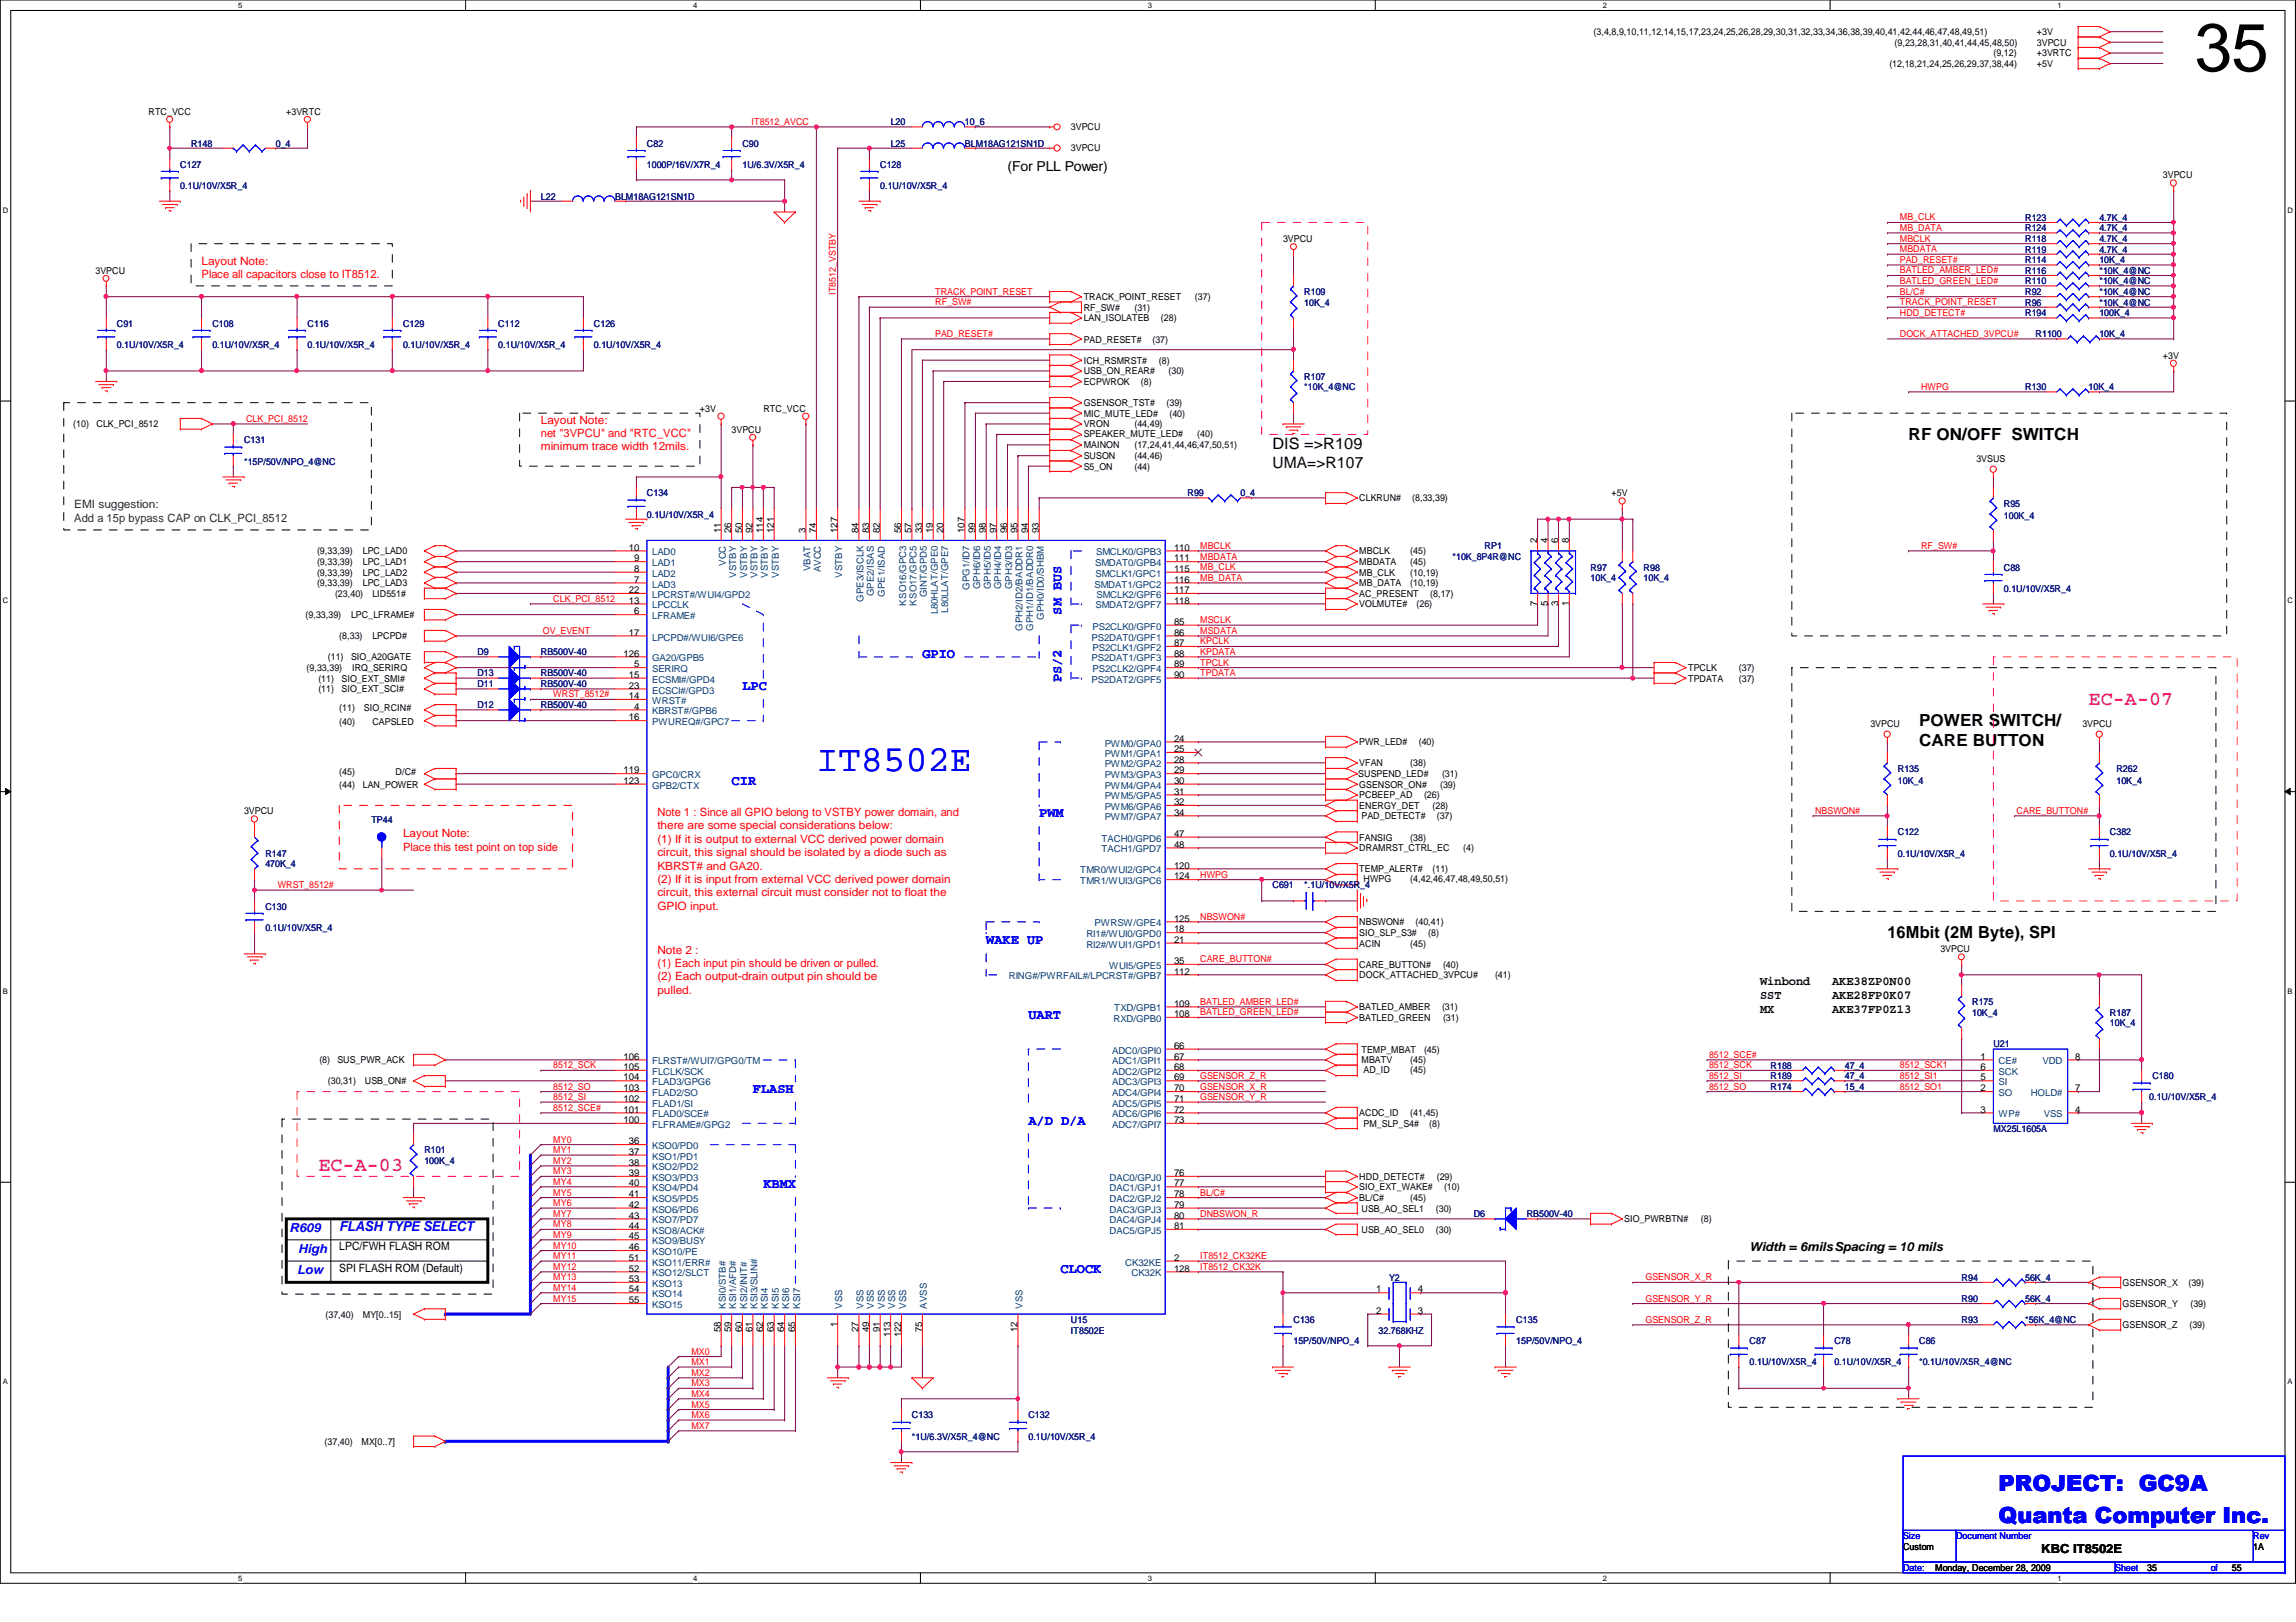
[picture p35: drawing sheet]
<svg xmlns="http://www.w3.org/2000/svg" width="297mm" height="210mm" viewBox="0 0 297 210" stroke-linecap="round" stroke-linejoin="round" font-family="sans-serif">
<defs><g id="words">
<text font-size="8.8" x="283.9" y="9.2">35</text>
<text font-size="4.8" fill="#00f" x="105.6" y="99.8">IT8502E</text>
<g font-size="2.9" fill="#00f">
<text x="258.6" y="193">PROJECT: GC9A</text>
<text x="258.6" y="197.1">Quanta Computer Inc.</text>
</g>
<g font-size="2.6" fill="#f0f">
<text x="270.2" y="91.3">EC-A-07</text>
<text x="41.2" y="151.6">EC-A-03</text>
</g>
<g font-size="2.2">
<text x="246.9" y="56.9">RF ON/OFF SWITCH</text>
<text x="248.3" y="93.9">POWER SWITCH/</text>
<text x="248.3" y="96.5">CARE BUTTON</text>
<text x="244.2" y="121.3">16Mbit (2M Byte), SPI</text>
</g>
<g font-size="2">
<text x="164.6" y="58.1">DIS =&gt;R109</text>
<text x="164.6" y="60.5">UMA=&gt;R107</text>
</g>
<text font-size="1.8" x="130.3" y="22.2">(For PLL Power)</text>
<g font-size="1.8" fill="#00f">
<text x="137.3" y="79.5" transform="rotate(-90 137.3 79.5)">SM BUS</text>
<text x="96.1" y="89.3">LPC</text>
<text x="119.3" y="85.2">GPIO</text>
<text x="137.3" y="88.3" transform="rotate(-90 137.3 88.3)">PS/2</text>
<text x="94.7" y="101.6">CIR</text>
<text x="134.4" y="105.7">PWM</text>
<text x="127.6" y="122.2">WAKE UP</text>
<text x="133.1" y="131.8">UART</text>
<text x="97.4" y="141.4">FLASH</text>
<text x="133.1" y="145.5">A/D D/A</text>
<text x="98.8" y="153.8">KBMX</text>
<text x="43.9" y="159.3">FLASH TYPE SELECT</text>
<text x="137.2" y="164.7">CLOCK</text>
</g>
<g font-size="1.6">
<text x="227.7" y="127.5">Winbond</text>
<text x="227.7" y="129.3">SST</text>
<text x="227.7" y="131.1">MX</text>
<text x="237" y="127.5">AKE38ZP0N00</text>
<text x="237" y="129.3">AKE28FP0K07</text>
<text x="237" y="131.1">AKE37FP0Z13</text>
<text x="226.4" y="161.9">Width = 6milsSpacing = 10 mils</text>
<text x="264.1" y="201">KBC IT8502E</text>
</g>
<g font-size="1.6" fill="#00f">
<text x="37.5" y="159.4">R609</text>
<text x="38.4" y="164.9">Low</text>
<text x="38.6" y="162.2">High</text>
</g>
<g font-size="1.5" fill="#f00">
<text x="26.1" y="34.2">Layout Note:</text>
<text x="26.1" y="36">Place all capacitors close to IT8512.</text>
<text x="70" y="54.8">Layout Note:</text>
<text x="70" y="56.6">net &quot;3VPCU&quot; and &quot;RTC_VCC&quot;</text>
<text x="70" y="58.3">minimum trace width 12mils.</text>
<text x="85" y="105.6">Note 1 : Since all GPIO belong to VSTBY power domain, and</text>
<text x="85" y="107.3">there are some special considerations below:</text>
<text x="52.2" y="108.3">Layout Note:</text>
<text x="52.2" y="110.1">Place this test point on top side</text>
<text x="85" y="109.1">(1) If it is output to external VCC derived power domain</text>
<text x="85" y="110.8">circuit, this signal should be isolated by a diode such as</text>
<text x="85" y="112.5">KBRST# and GA20.</text>
<text x="85" y="114.3">(2) If it is input from external VCC derived power domain</text>
<text x="85" y="116">circuit, this external circuit must consider not to float the</text>
<text x="85" y="117.7">GPIO input.</text>
<text x="85" y="123.4">Note 2 :</text>
<text x="85" y="125.1">(1) Each input pin should be driven or pulled.</text>
<text x="85" y="126.9">(2) Each output-drain output pin should be</text>
<text x="85" y="128.6">pulled.</text>
</g>
<g font-size="1.5" fill="#008000">
<text x="9.6" y="65.8">EMI suggestion:</text>
<text x="9.6" y="67.5">Add a 15p bypass CAP on CLK_PCI_8512</text>
</g>
<g font-size="1.5">
<text x="43.9" y="161.8">LPC/FWH FLASH ROM</text>
<text x="43.9" y="164.5">SPI FLASH ROM (Default)</text>
</g>
<g font-size="1.2">
<text x="206.2" y="4.6">(3,4,8,9,10,11,12,14,15,17,23,24,25,26,28,29,30,31,32,33,34,36,38,39,40,41,42,44,46,47,48,49,51)</text>
<text x="245.1" y="5.9">(9,23,28,31,40,41,44,45,48,50)</text>
<text x="263.5" y="4.6">+3V</text>
<text x="263.5" y="5.9">3VPCU</text>
<text x="244.4" y="8.7">(12,18,21,24,25,26,29,37,38,44)</text>
<text x="257.9" y="7.3">(9,12)</text>
<text x="263.5" y="7.3">+3VRTC</text>
<text x="263.5" y="8.7">+5V</text>
<text x="19.2" y="14.9">RTC_VCC</text>
<text x="37" y="14.9">+3VRTC</text>
<text x="138.6" y="16.8">3VPCU</text>
<text x="138.6" y="19.5">3VPCU</text>
<text x="279.8" y="23.1">3VPCU</text>
<text x="12.4" y="35.4">3VPCU</text>
<text x="166" y="31.3">3VPCU</text>
<text x="140.2" y="41.6">LAN_ISOLATEB</text>
<text x="140.2" y="38.9">TRACK_POINT_RESET</text>
<text x="140.2" y="40.2">RF_SW#</text>
<text x="146.8" y="40.2">(31)</text>
<text x="150.2" y="41.6">(28)</text>
<text x="154.6" y="38.9">(37)</text>
<text x="140.2" y="44.3">PAD_RESET#</text>
<text x="140.2" y="47.1">ICH_RSMRST#</text>
<text x="149.1" y="44.3">(37)</text>
<text x="149.9" y="47.1">(8)</text>
<text x="279.8" y="46.4">+3V</text>
<text x="90.5" y="53.3">+3V</text>
<text x="98.8" y="53.3">RTC_VCC</text>
<text x="140.2" y="49.8">ECPWROK</text>
<text x="140.2" y="52.6">GSENSOR_TST#</text>
<text x="140.2" y="48.4">USB_ON_REAR#</text>
<text x="140.2" y="53.9">MIC_MUTE_LED#</text>
<text x="147.6" y="49.8">(8)</text>
<text x="150.9" y="52.6">(39)</text>
<text x="151.2" y="48.4">(30)</text>
<text x="151.3" y="53.9">(40)</text>
<text x="9.5" y="55.3">(10)</text>
<text x="12.5" y="55.3">CLK_PCI_8512</text>
<text x="94.7" y="56">3VPCU</text>
<text x="140.2" y="55.3">VRON</text>
<text x="140.2" y="59.4">SUSON</text>
<text x="140.2" y="58">MAINON</text>
<text x="140.2" y="56.6">SPEAKER_MUTE_LED#</text>
<text x="146.8" y="59.4">(44,46)</text>
<text x="146.8" y="58">(17,24,41,44,46,47,50,51)</text>
<text x="146.8" y="55.3">(44,49)</text>
<text x="154.9" y="56.6">(40)</text>
<text x="255.7" y="59.8">3VSUS</text>
<text x="140.2" y="60.8">S5_ON</text>
<text x="146.8" y="60.8">(44)</text>
<text x="175.8" y="64.9">CLKRUN#</text>
<text x="182.7" y="64.9">(8,33,39)</text>
<text x="208.5" y="64.2">+5V</text>
<text x="41" y="71.8">(9,33,39)</text>
<text x="46.9" y="71.8">LPC_LAD0</text>
<text x="81.4" y="71.2">10</text>
<text x="93.3" y="69" transform="rotate(-90 93.3 69)">11</text>
<text x="94.6" y="69" transform="rotate(-90 94.6 69)">26</text>
<text x="96" y="69" transform="rotate(-90 96 69)">50</text>
<text x="97.4" y="69" transform="rotate(-90 97.4 69)">92</text>
<text x="98.7" y="69" transform="rotate(-90 98.7 69)">114</text>
<text x="100.1" y="69" transform="rotate(-90 100.1 69)">121</text>
<text x="104.2" y="69" transform="rotate(-90 104.2 69)">3</text>
<text x="105.6" y="69" transform="rotate(-90 105.6 69)">74</text>
<text x="108.3" y="69" transform="rotate(-90 108.3 69)">127</text>
<text x="111.1" y="69" transform="rotate(-90 111.1 69)">84</text>
<text x="112.4" y="69" transform="rotate(-90 112.4 69)">83</text>
<text x="113.8" y="69" transform="rotate(-90 113.8 69)">82</text>
<text x="116.6" y="69" transform="rotate(-90 116.6 69)">56</text>
<text x="117.9" y="69" transform="rotate(-90 117.9 69)">57</text>
<text x="119.3" y="69" transform="rotate(-90 119.3 69)">33</text>
<text x="120.7" y="69" transform="rotate(-90 120.7 69)">19</text>
<text x="122" y="69" transform="rotate(-90 122 69)">20</text>
<text x="124.8" y="69" transform="rotate(-90 124.8 69)">107</text>
<text x="126.2" y="69" transform="rotate(-90 126.2 69)">99</text>
<text x="127.5" y="69" transform="rotate(-90 127.5 69)">98</text>
<text x="128.9" y="69" transform="rotate(-90 128.9 69)">97</text>
<text x="130.3" y="69" transform="rotate(-90 130.3 69)">96</text>
<text x="131.7" y="69" transform="rotate(-90 131.7 69)">95</text>
<text x="133" y="69" transform="rotate(-90 133 69)">94</text>
<text x="134.4" y="69" transform="rotate(-90 134.4 69)">93</text>
<text x="151.9" y="71.2">110</text>
<text x="175.8" y="71.8">MBCLK</text>
<text x="182.5" y="71.8">(45)</text>
<text x="198.9" y="70.3" transform="rotate(-90 198.9 70.3)">2</text>
<text x="200.2" y="70.3" transform="rotate(-90 200.2 70.3)">4</text>
<text x="201.6" y="70.3" transform="rotate(-90 201.6 70.3)">6</text>
<text x="203" y="70.3" transform="rotate(-90 203 70.3)">8</text>
<text x="41" y="73.2">(9,33,39)</text>
<text x="41" y="74.5">(9,33,39)</text>
<text x="41" y="75.9">(9,33,39)</text>
<text x="43.3" y="77.3">(23,40)</text>
<text x="46.9" y="73.2">LPC_LAD1</text>
<text x="46.9" y="74.5">LPC_LAD2</text>
<text x="46.9" y="75.9">LPC_LAD3</text>
<text x="48.2" y="77.3">LID551#</text>
<text x="81.4" y="76.8">22</text>
<text x="82" y="72.6">9</text>
<text x="82" y="74">8</text>
<text x="82" y="75.4">7</text>
<text x="151.9" y="74">115</text>
<text x="151.9" y="72.6">111</text>
<text x="151.9" y="75.4">116</text>
<text x="151.9" y="76.8">117</text>
<text x="175.8" y="77.3">AC_PRESENT</text>
<text x="175.8" y="73.2">MBDATA</text>
<text x="175.8" y="75.9">MB_DATA</text>
<text x="175.8" y="74.5">MB_CLK</text>
<text x="182.5" y="73.2">(45)</text>
<text x="182.5" y="75.9">(10,19)</text>
<text x="182.5" y="74.5">(10,19)</text>
<text x="185" y="77.3">(8,17)</text>
<text x="39.5" y="80">(9,33,39)</text>
<text x="43.9" y="82.7">(8,33)</text>
<text x="45.4" y="80">LPC_LFRAME#</text>
<text x="48.2" y="82.7">LPCPD#</text>
<text x="81.4" y="78.1">13</text>
<text x="81.4" y="82.3">17</text>
<text x="82" y="79.5">6</text>
<text x="151.9" y="80.9">85</text>
<text x="151.9" y="82.3">86</text>
<text x="151.9" y="83.6">87</text>
<text x="151.9" y="78.1">118</text>
<text x="175.8" y="78.6">VOLMUTE#</text>
<text x="183.3" y="78.6">(26)</text>
<text x="198.9" y="78.4" transform="rotate(-90 198.9 78.4)">7</text>
<text x="200.2" y="78.4" transform="rotate(-90 200.2 78.4)">5</text>
<text x="201.6" y="78.4" transform="rotate(-90 201.6 78.4)">3</text>
<text x="203" y="78.4" transform="rotate(-90 203 78.4)">1</text>
<text x="39.7" y="86.9">(9,33,39)</text>
<text x="41.2" y="89.6">(11)</text>
<text x="41.2" y="88.2">(11)</text>
<text x="42.4" y="85.5">(11)</text>
<text x="44.2" y="89.6">SIO_EXT_SCI#</text>
<text x="44.2" y="88.2">SIO_EXT_SMI#</text>
<text x="45.4" y="85.5">SIO_A20GATE</text>
<text x="45.5" y="86.9">IRQ_SERIRQ</text>
<text x="80.7" y="85">126</text>
<text x="81.4" y="87.7">15</text>
<text x="81.4" y="89.1">23</text>
<text x="82" y="86.4">5</text>
<text x="151.9" y="85">88</text>
<text x="151.9" y="86.4">89</text>
<text x="151.9" y="87.7">90</text>
<text x="218.4" y="88.2">TPDATA</text>
<text x="218.4" y="86.9">TPCLK</text>
<text x="225" y="88.2">(37)</text>
<text x="225" y="86.9">(37)</text>
<text x="43.9" y="93.9">(40)</text>
<text x="43.9" y="92.1">(11)</text>
<text x="47.1" y="92.1">SIO_RCIN#</text>
<text x="48.2" y="93.9">CAPSLED</text>
<text x="81.4" y="90.5">14</text>
<text x="81.4" y="93.2">16</text>
<text x="82" y="91.8">4</text>
<text x="151.9" y="96">24</text>
<text x="242" y="94.1">3VPCU</text>
<text x="269.4" y="94.1">3VPCU</text>
<text x="43.9" y="101.9">(44)</text>
<text x="43.9" y="100.3">(45)</text>
<text x="46.9" y="101.9">LAN_POWER</text>
<text x="51.2" y="100.3">D/C#</text>
<text x="80.7" y="101.4">123</text>
<text x="80.7" y="100.1">119</text>
<text x="151.9" y="97.3">25</text>
<text x="151.9" y="98.7">28</text>
<text x="151.9" y="100.1">29</text>
<text x="151.9" y="101.4">30</text>
<text x="175.7" y="100.6">SUSPEND_LED#</text>
<text x="175.8" y="99.2">VFAN</text>
<text x="175.8" y="101.9">GSENSOR_ON#</text>
<text x="175.8" y="96.4">PWR_LED#</text>
<text x="182.5" y="99.2">(38)</text>
<text x="183.6" y="96.4">(40)</text>
<text x="186.3" y="101.9">(39)</text>
<text x="186.6" y="100.6">(31)</text>
<text x="31.6" y="105.4">3VPCU</text>
<text x="151.9" y="102.8">31</text>
<text x="151.9" y="104.2">32</text>
<text x="151.9" y="105.5">34</text>
<text x="175.8" y="104.7">ENERGY_DET</text>
<text x="175.8" y="103.3">PCBEEP_AD</text>
<text x="176.1" y="106">PAD_DETECT#</text>
<text x="184.2" y="103.3">(26)</text>
<text x="185.3" y="104.7">(28)</text>
<text x="185.9" y="106">(37)</text>
<text x="151.9" y="112.4">120</text>
<text x="151.9" y="113.8">124</text>
<text x="151.9" y="108.3">47</text>
<text x="151.9" y="109.7">48</text>
<text x="175.8" y="108.8">FANSIG</text>
<text x="175.8" y="112.9">TEMP_ALERT#</text>
<text x="175.8" y="110.2">DRAMRST_CTRL_EC</text>
<text x="182.5" y="108.8">(38)</text>
<text x="185.3" y="112.9">(11)</text>
<text x="189.3" y="110.2">(4)</text>
<text x="151.9" y="119.3">125</text>
<text x="175.8" y="119.8">NBSWON#</text>
<text x="176.4" y="114.1">HWPG</text>
<text x="182.5" y="114.1">(4,42,46,47,48,49,50,51)</text>
<text x="183.1" y="119.8">(40,41)</text>
<text x="151.9" y="124.8">35</text>
<text x="151.9" y="120.6">18</text>
<text x="151.9" y="122">21</text>
<text x="175.8" y="122.5">ACIN</text>
<text x="175.8" y="121.2">SIO_SLP_S3#</text>
<text x="175.8" y="125.3">CARE_BUTTON#</text>
<text x="182.5" y="122.5">(45)</text>
<text x="184.8" y="121.2">(8)</text>
<text x="186.7" y="125.3">(40)</text>
<text x="251" y="123.2">3VPCU</text>
<text x="151.9" y="126.1">112</text>
<text x="151.9" y="130.3">109</text>
<text x="151.9" y="131.6">108</text>
<text x="175.8" y="130.7">BATLED_AMBER</text>
<text x="175.8" y="126.6">DOCK_ATTACHED_3VPCU#</text>
<text x="186.6" y="130.7">(31)</text>
<text x="193.4" y="126.6">(41)</text>
<text x="41.3" y="137.6">(8)</text>
<text x="43.6" y="137.6">SUS_PWR_ACK</text>
<text x="80.7" y="137.1">106</text>
<text x="151.9" y="135.7">66</text>
<text x="151.9" y="137.1">67</text>
<text x="175.8" y="132.1">BATLED_GREEN</text>
<text x="176.1" y="136.2">TEMP_MBAT</text>
<text x="176.1" y="137.6">MBATV</text>
<text x="182.5" y="137.6">(45)</text>
<text x="184.2" y="136.2">(45)</text>
<text x="186.7" y="132.1">(31)</text>
<text x="256.2" y="137.1">1</text>
<text x="268.5" y="137.1">8</text>
<text x="42.4" y="140.3">(30,31)</text>
<text x="47.2" y="140.3">USB_ON#</text>
<text x="80.7" y="138.5">105</text>
<text x="80.7" y="139.8">104</text>
<text x="80.7" y="141.2">103</text>
<text x="80.7" y="142.6">102</text>
<text x="80.7" y="144">101</text>
<text x="151.9" y="138.5">68</text>
<text x="151.9" y="139.8">69</text>
<text x="151.9" y="141.2">70</text>
<text x="151.9" y="142.6">71</text>
<text x="151.9" y="144">72</text>
<text x="176.4" y="138.9">AD_ID</text>
<text x="182.5" y="138.9">(45)</text>
<text x="256.2" y="138.5">6</text>
<text x="256.2" y="139.8">5</text>
<text x="256.2" y="141.2">2</text>
<text x="256.2" y="144">3</text>
<text x="268.5" y="144">4</text>
<text x="268.5" y="141.2">7</text>
<text x="80.7" y="145.3">100</text>
<text x="81.4" y="148.1">36</text>
<text x="81.4" y="149.4">37</text>
<text x="151.9" y="145.3">73</text>
<text x="175.8" y="144.4">ACDC_ID</text>
<text x="176.4" y="145.8">PM_SLP_S4#</text>
<text x="182.5" y="144.4">(41,45)</text>
<text x="184.9" y="145.8">(8)</text>
<text x="81.4" y="150.8">38</text>
<text x="81.4" y="152.2">39</text>
<text x="81.4" y="153.5">40</text>
<text x="81.4" y="154.9">41</text>
<text x="151.9" y="154.9">78</text>
<text x="151.9" y="153.5">77</text>
<text x="151.9" y="152.2">76</text>
<text x="175.8" y="155.4">BL/C#</text>
<text x="175.8" y="154.1">SIO_EXT_WAKE#</text>
<text x="175.8" y="152.7">HDD_DETECT#</text>
<text x="182.5" y="155.4">(45)</text>
<text x="185.9" y="152.7">(29)</text>
<text x="186.8" y="154.1">(10)</text>
<text x="81.4" y="156.3">42</text>
<text x="81.4" y="157.7">43</text>
<text x="81.4" y="159">44</text>
<text x="81.4" y="160.4">45</text>
<text x="81.4" y="161.8">46</text>
<text x="151.9" y="156.3">79</text>
<text x="151.9" y="159">81</text>
<text x="151.9" y="157.7">80</text>
<text x="176.1" y="156.8">USB_AO_SEL1</text>
<text x="176.1" y="159.6">USB_AO_SEL0</text>
<text x="185.8" y="156.8">(30)</text>
<text x="185.8" y="159.6">(30)</text>
<text x="210.1" y="158.2">SIO_PWRBTN#</text>
<text x="220" y="158.2">(8)</text>
<text x="81.4" y="163.2">51</text>
<text x="81.4" y="164.5">52</text>
<text x="81.4" y="165.9">53</text>
<text x="81.4" y="167.3">54</text>
<text x="151.9" y="163.2">2</text>
<text x="151.9" y="164.5">128</text>
<text x="178.1" y="167.3">1</text>
<text x="183.4" y="167.3">4</text>
<text x="274.6" y="166.4">GSENSOR_X</text>
<text x="283.1" y="166.4">(39)</text>
<text x="42.1" y="170.5">(37,40)</text>
<text x="46.9" y="170.5">MY[0..15]</text>
<text x="81.4" y="168.7">55</text>
<text x="93.3" y="172.4" transform="rotate(-90 93.3 172.4)">58</text>
<text x="94.6" y="172.4" transform="rotate(-90 94.6 172.4)">59</text>
<text x="96" y="172.4" transform="rotate(-90 96 172.4)">60</text>
<text x="97.4" y="172.4" transform="rotate(-90 97.4 172.4)">61</text>
<text x="98.7" y="172.4" transform="rotate(-90 98.7 172.4)">62</text>
<text x="100.1" y="172.4" transform="rotate(-90 100.1 172.4)">63</text>
<text x="101.5" y="172.4" transform="rotate(-90 101.5 172.4)">64</text>
<text x="102.9" y="172.4" transform="rotate(-90 102.9 172.4)">65</text>
<text x="108.3" y="171.7" transform="rotate(-90 108.3 171.7)">1</text>
<text x="111.1" y="172.4" transform="rotate(-90 111.1 172.4)">27</text>
<text x="112.4" y="172.4" transform="rotate(-90 112.4 172.4)">49</text>
<text x="113.8" y="172.4" transform="rotate(-90 113.8 172.4)">91</text>
<text x="115.2" y="173.1" transform="rotate(-90 115.2 173.1)">113</text>
<text x="116.6" y="173.1" transform="rotate(-90 116.6 173.1)">122</text>
<text x="119.3" y="172.4" transform="rotate(-90 119.3 172.4)">75</text>
<text x="131.7" y="172.4" transform="rotate(-90 131.7 172.4)">12</text>
<text x="178.1" y="170">2</text>
<text x="183.4" y="170">3</text>
<text x="274.6" y="169.2">GSENSOR_Y</text>
<text x="274.6" y="171.9">GSENSOR_Z</text>
<text x="283.2" y="171.9">(39)</text>
<text x="283.4" y="169.2">(39)</text>
<text x="42" y="187">(37,40)</text>
<text x="46.8" y="187">MX[0..7]</text>
<text x="246.2" y="200.6">Custom</text>
<text x="250.4" y="203.3">Monday, December 28, 2009</text>
<text x="277.8" y="203.3">35</text>
<text x="288.8" y="203.3">55</text>
<text x="291.5" y="200.6">1A</text>
</g>
<g font-size="1.2" fill="#f00">
<text x="97.2" y="16.2">IT8512_AVCC</text>
<text x="245.8" y="28.5">MB_CLK</text>
<text x="245.8" y="29.9">MB_DATA</text>
<text x="245.8" y="32.6">MBDATA</text>
<text x="245.8" y="31.3">MBCLK</text>
<text x="245.8" y="34">PAD_RESET#</text>
<text x="245.8" y="35.4">BATLED_AMBER_LED#</text>
<text x="108.1" y="38.1" transform="rotate(-90 108.1 38.1)">IT8512_VSTBY</text>
<text x="121" y="38.1">TRACK_POINT_RESET</text>
<text x="121" y="39.5">RF_SW#</text>
<text x="245.8" y="36.7">BATLED_GREEN_LED#</text>
<text x="245.8" y="38.1">BL/C#</text>
<text x="245.8" y="39.5">TRACK_POINT_RESET</text>
<text x="245.8" y="40.9">HDD_DETECT#</text>
<text x="121" y="43.6">PAD_RESET#</text>
<text x="245.8" y="43.6">DOCK_ATTACHED_3VPCU#</text>
<text x="248.5" y="50.5">HWPG</text>
<text x="31.8" y="54.6">CLK_PCI_8512</text>
<text x="155.3" y="71">MBCLK</text>
<text x="248.5" y="71">RF_SW#</text>
<text x="71.6" y="77.9">CLK_PCI_8512</text>
<text x="155.3" y="72.4">MBDATA</text>
<text x="155.3" y="75.2">MB_DATA</text>
<text x="155.3" y="73.8">MB_CLK</text>
<text x="70.2" y="82">OV_EVENT</text>
<text x="155.3" y="82">MSDATA</text>
<text x="155.3" y="80.6">MSCLK</text>
<text x="155.3" y="83.4">KPCLK</text>
<text x="155.3" y="84.8">KPDATA</text>
<text x="155.3" y="87.5">TPDATA</text>
<text x="155.3" y="86.1">TPCLK</text>
<text x="71.6" y="90.3">WRST_8512#</text>
<text x="234.8" y="105.3">NBSWON#</text>
<text x="260.9" y="105.3">CARE_BUTTON#</text>
<text x="155.3" y="113.6">HWPG</text>
<text x="35.9" y="114.9">WRST_8512#</text>
<text x="155.3" y="119">NBSWON#</text>
<text x="155.3" y="124.5">CARE_BUTTON#</text>
<text x="155.3" y="131.4">BATLED_GREEN_LED#</text>
<text x="155.3" y="130">BATLED_AMBER_LED#</text>
<text x="221.1" y="136.9">8512_SCE#</text>
<text x="71.6" y="141">8512_SO</text>
<text x="71.6" y="142.4">8512_SI</text>
<text x="71.6" y="138.3">8512_SCK</text>
<text x="71.6" y="143.8">8512_SCE#</text>
<text x="155.3" y="139.6">GSENSOR_Z_R</text>
<text x="155.3" y="142.4">GSENSOR_Y_R</text>
<text x="155.3" y="141">GSENSOR_X_R</text>
<text x="221.1" y="141">8512_SO</text>
<text x="221.1" y="138.3">8512_SCK</text>
<text x="221.1" y="139.6">8512_SI</text>
<text x="245.8" y="139.6">8512_SI1</text>
<text x="245.8" y="141">8512_SO1</text>
<text x="245.8" y="138.3">8512_SCK1</text>
<text x="71.6" y="149.2">MY1</text>
<text x="71.6" y="147.9">MY0</text>
<text x="71.6" y="150.6">MY2</text>
<text x="71.6" y="153.3">MY4</text>
<text x="71.6" y="154.7">MY5</text>
<text x="71.6" y="152">MY3</text>
<text x="155.3" y="154.7">BL/C#</text>
<text x="71.6" y="157.5">MY7</text>
<text x="71.6" y="158.8">MY8</text>
<text x="71.6" y="160.2">MY9</text>
<text x="71.6" y="161.6">MY10</text>
<text x="71.6" y="156.1">MY6</text>
<text x="155.3" y="157.5">DNBSWON_R</text>
<text x="71.6" y="167">MY14</text>
<text x="71.6" y="162.9">MY11</text>
<text x="71.6" y="164.3">MY12</text>
<text x="71.6" y="165.7">MY13</text>
<text x="155.3" y="164.3">IT8512_CK32K</text>
<text x="155.3" y="162.9">IT8512_CK32KE</text>
<text x="212.9" y="165.7">GSENSOR_X_R</text>
<text x="71.6" y="168.4">MY15</text>
<text x="212.9" y="168.4">GSENSOR_Y_R</text>
<text x="212.9" y="171.2">GSENSOR_Z_R</text>
<text x="89.4" y="175.3">MX0</text>
<text x="89.4" y="176.7">MX1</text>
<text x="89.4" y="178.1">MX2</text>
<text x="89.4" y="179.4">MX3</text>
<text x="89.4" y="180.8">MX4</text>
<text x="89.4" y="182.2">MX5</text>
<text x="89.4" y="183.5">MX6</text>
<text x="89.4" y="184.9">MX7</text>
</g>
<g font-size="1.2" fill="#000080">
<text x="115.2" y="16.2">L20</text>
<text x="124.8" y="16.2">10_6</text>
<text x="23.3" y="21.7">C127</text>
<text x="24.7" y="19">R148</text>
<text x="35.7" y="19">0_4</text>
<text x="83.7" y="19">C82</text>
<text x="83.7" y="21.7">1000P/16V/X7R_4</text>
<text x="96.1" y="19">C90</text>
<text x="96.1" y="21.7">1U/6.3V/X5R_4</text>
<text x="113.9" y="21.7">C128</text>
<text x="115.2" y="19">L25</text>
<text x="124.8" y="19">BLM18AG121SN1D</text>
<text x="23.3" y="24.4">0.1U/10V/X5R_4</text>
<text x="70" y="25.8">L22</text>
<text x="79.6" y="25.8">BLM18AG121SN1D</text>
<text x="113.9" y="24.4">0.1U/10V/X5R_4</text>
<text x="262" y="29.9">R124</text>
<text x="262" y="28.6">R123</text>
<text x="271.6" y="29.9">4.7K_4</text>
<text x="271.6" y="28.6">4.7K_4</text>
<text x="262" y="31.3">R118</text>
<text x="262" y="34">R114</text>
<text x="262" y="32.7">R119</text>
<text x="262" y="35.4">R116</text>
<text x="271.6" y="31.3">4.7K_4</text>
<text x="271.6" y="34">10K_4</text>
<text x="271.6" y="32.7">4.7K_4</text>
<text x="271.6" y="35.4">*10K_4@NC</text>
<text x="168.7" y="38.1">R109</text>
<text x="168.7" y="39.5">10K_4</text>
<text x="262" y="40.9">R194</text>
<text x="262" y="36.8">R110</text>
<text x="262" y="39.5">R96</text>
<text x="262" y="38.1">R92</text>
<text x="271.6" y="40.9">100K_4</text>
<text x="271.6" y="36.8">*10K_4@NC</text>
<text x="271.6" y="39.5">*10K_4@NC</text>
<text x="271.6" y="38.1">*10K_4@NC</text>
<text x="15.1" y="42.3">C91</text>
<text x="15.1" y="45">0.1U/10V/X5R_4</text>
<text x="27.5" y="42.3">C108</text>
<text x="27.5" y="45">0.1U/10V/X5R_4</text>
<text x="39.8" y="42.3">C116</text>
<text x="39.8" y="45">0.1U/10V/X5R_4</text>
<text x="52.2" y="42.3">C129</text>
<text x="52.2" y="45">0.1U/10V/X5R_4</text>
<text x="64.5" y="42.3">C112</text>
<text x="64.5" y="45">0.1U/10V/X5R_4</text>
<text x="76.8" y="42.3">C126</text>
<text x="76.8" y="45">0.1U/10V/X5R_4</text>
<text x="263.4" y="43.6">R1100</text>
<text x="271.6" y="43.6">10K_4</text>
<text x="168.7" y="49.1">R107</text>
<text x="168.7" y="50.5">*10K_4@NC</text>
<text x="262" y="50.5">R130</text>
<text x="270.2" y="50.5">10K_4</text>
<text x="31.6" y="57.4">C131</text>
<text x="31.6" y="60.1">*15P/50V/NPO_4@NC</text>
<text x="83.7" y="64.2">C134</text>
<text x="153.6" y="64.2">R99</text>
<text x="160.5" y="64.2">0_4</text>
<text x="259.2" y="65.6">R95</text>
<text x="83.7" y="67">0.1U/10V/X5R_4</text>
<text x="192.1" y="71.1">RP1</text>
<text x="259.2" y="67.2">100K_4</text>
<text x="187.9" y="72.4">*10K_8P4R@NC</text>
<text x="205.8" y="73.8">R97</text>
<text x="205.8" y="75.2">10K_4</text>
<text x="212.6" y="73.8">R98</text>
<text x="212.6" y="75.2">10K_4</text>
<text x="259.2" y="73.8">C88</text>
<text x="259.2" y="76.6">0.1U/10V/X5R_4</text>
<text x="61.8" y="88.9">D11</text>
<text x="61.8" y="84.8">D9</text>
<text x="61.8" y="87.5">D13</text>
<text x="70" y="88.9">RB500V-40</text>
<text x="70" y="84.8">RB500V-40</text>
<text x="70" y="87.5">RB500V-40</text>
<text x="61.8" y="91.7">D12</text>
<text x="70" y="91.7">RB500V-40</text>
<text x="245.5" y="99.9">R135</text>
<text x="245.5" y="101.5">10K_4</text>
<text x="273.8" y="99.9">R262</text>
<text x="273.8" y="101.5">10K_4</text>
<text x="48" y="106.5">TP44</text>
<text x="34.3" y="110.9">R147</text>
<text x="34.3" y="112.2">470K_4</text>
<text x="245.5" y="108.1">C122</text>
<text x="245.5" y="110.9">0.1U/10V/X5R_4</text>
<text x="273" y="108.1">C382</text>
<text x="273" y="110.9">0.1U/10V/X5R_4</text>
<text x="34.3" y="117.7">C130</text>
<text x="164.6" y="115">C691</text>
<text x="168.7" y="115">*.1U/10V/X5R_4</text>
<text x="34.3" y="120.4">0.1U/10V/X5R_4</text>
<text x="255.1" y="130">R175</text>
<text x="255.1" y="131.4">10K_4</text>
<text x="273" y="131.4">R187</text>
<text x="257.9" y="135.6">U21</text>
<text x="273" y="132.8">10K_4</text>
<text x="229.1" y="141">R174</text>
<text x="229.1" y="139.7">R189</text>
<text x="229.1" y="138.3">R188</text>
<text x="238.7" y="141">15_4</text>
<text x="238.7" y="139.7">47_4</text>
<text x="238.7" y="138.3">47_4</text>
<text x="278" y="142.4">0.1U/10V/X5R_4</text>
<text x="278.5" y="139.7">C180</text>
<text x="54.9" y="149.3">R101</text>
<text x="257.9" y="146.5">MX25L1605A</text>
<text x="54.9" y="150.6">100K_4</text>
<text x="190.7" y="157.5">D6</text>
<text x="197.5" y="157.5">RB500V-40</text>
<text x="179.7" y="165.7">Y2</text>
<text x="253.8" y="165.7">R94</text>
<text x="262" y="165.7">56K_4</text>
<text x="138.6" y="171.2">U15</text>
<text x="138.6" y="172.6">IT8502E</text>
<text x="167.3" y="171.2">C136</text>
<text x="167.3" y="173.9">15P/50V/NPO_4</text>
<text x="178.3" y="172.6">32.768KHZ</text>
<text x="196.2" y="171.2">C135</text>
<text x="196.2" y="173.9">15P/50V/NPO_4</text>
<text x="226.4" y="173.9">C87</text>
<text x="237.3" y="173.9">C78</text>
<text x="248.3" y="173.9">C86</text>
<text x="253.8" y="168.4">R90</text>
<text x="253.8" y="171.2">R93</text>
<text x="262" y="168.4">56K_4</text>
<text x="262" y="171.2">*56K_4@NC</text>
<text x="226.4" y="176.7">0.1U/10V/X5R_4</text>
<text x="237.3" y="176.7">0.1U/10V/X5R_4</text>
<text x="248.3" y="176.7">*0.1U/10V/X5R_4@NC</text>
<text x="118" y="183.6">C133</text>
<text x="133.1" y="183.6">C132</text>
<text x="118" y="186.3">*1U/6.3V/X5R_4@NC</text>
<text x="133.1" y="186.3">0.1U/10V/X5R_4</text>
</g>
<g font-size="1.2" fill="#004080">
<text x="84.4" y="71.9">LAD0</text>
<text x="141.8" y="71.9">SMCLK0/GPB3</text>
<text x="84.4" y="73.3">LAD1</text>
<text x="84.4" y="74.6">LAD2</text>
<text x="84.4" y="76">LAD3</text>
<text x="84.4" y="77.4">LPCRST#/WUI4/GPD2</text>
<text x="93.9" y="73.2" transform="rotate(-90 93.9 73.2)">VCC</text>
<text x="95.2" y="74.8" transform="rotate(-90 95.2 74.8)">VSTBY</text>
<text x="96.6" y="74.8" transform="rotate(-90 96.6 74.8)">VSTBY</text>
<text x="98" y="74.8" transform="rotate(-90 98 74.8)">VSTBY</text>
<text x="99.4" y="74.8" transform="rotate(-90 99.4 74.8)">VSTBY</text>
<text x="100.8" y="74.8" transform="rotate(-90 100.8 74.8)">VSTBY</text>
<text x="104.9" y="73.9" transform="rotate(-90 104.9 73.9)">VBAT</text>
<text x="106.2" y="74.1" transform="rotate(-90 106.2 74.1)">AVCC</text>
<text x="109" y="74.8" transform="rotate(-90 109 74.8)">VSTBY</text>
<text x="111.7" y="77.9" transform="rotate(-90 111.7 77.9)">GPE3/ISCLK</text>
<text x="113.1" y="77.2" transform="rotate(-90 113.1 77.2)">GPE2/ISAS</text>
<text x="114.5" y="77.2" transform="rotate(-90 114.5 77.2)">GPE1/ISAD</text>
<text x="119.9" y="77.3" transform="rotate(-90 119.9 77.3)">GINT/GPD5</text>
<text x="125.4" y="76.3" transform="rotate(-90 125.4 76.3)">GPG1/ID7</text>
<text x="126.8" y="76.2" transform="rotate(-90 126.8 76.2)">GPH6/ID6</text>
<text x="128.2" y="76.2" transform="rotate(-90 128.2 76.2)">GPH5/ID5</text>
<text x="129.5" y="76.2" transform="rotate(-90 129.5 76.2)">GPH4/ID4</text>
<text x="130.9" y="76.2" transform="rotate(-90 130.9 76.2)">GPH3/ID3</text>
<text x="141.6" y="76">SMDAT1/GPC2</text>
<text x="141.7" y="73.3">SMDAT0/GPB4</text>
<text x="141.7" y="74.6">SMCLK1/GPC1</text>
<text x="141.9" y="77.4">SMCLK2/GPF6</text>
<text x="84.4" y="78.7">LPCCLK</text>
<text x="84.4" y="80.1">LFRAME#</text>
<text x="84.4" y="82.9">LPCPD#/WUI6/GPE6</text>
<text x="117.2" y="78.4" transform="rotate(-90 117.2 78.4)">KSO16/GPC3</text>
<text x="118.6" y="78.4" transform="rotate(-90 118.6 78.4)">KSO17/GPC5</text>
<text x="121.3" y="79.5" transform="rotate(-90 121.3 79.5)">L80HLAT/GPE0</text>
<text x="122.7" y="79.3" transform="rotate(-90 122.7 79.3)">L80LLAT/GPE7</text>
<text x="132.3" y="81.6" transform="rotate(-90 132.3 81.6)">GPH2/ID2/BADDR1</text>
<text x="133.6" y="81.6" transform="rotate(-90 133.6 81.6)">GPH1/ID1/BADDR0</text>
<text x="135" y="80.2" transform="rotate(-90 135 80.2)">GPH0/ID0/SHBM</text>
<text x="141.2" y="82.9">PS2DAT0/GPF1</text>
<text x="141.3" y="81.5">PS2CLK0/GPF0</text>
<text x="141.7" y="78.7">SMDAT2/GPF7</text>
<text x="84.4" y="87">SERIRQ</text>
<text x="84.4" y="88.3">ECSMI#/GPD4</text>
<text x="84.4" y="89.7">ECSCI#/GPD3</text>
<text x="84.4" y="85.6">GA20/GPB5</text>
<text x="141.2" y="85.6">PS2DAT1/GPF3</text>
<text x="141.2" y="88.3">PS2DAT2/GPF5</text>
<text x="141.3" y="84.2">PS2CLK1/GPF2</text>
<text x="141.3" y="87">PS2CLK2/GPF4</text>
<text x="84.4" y="91.1">WRST#</text>
<text x="84.4" y="92.5">KBRST#/GPB6</text>
<text x="84.4" y="93.9">PWUREQ#/GPC7</text>
<text x="84.4" y="100.7">GPC0/CRX</text>
<text x="142.9" y="96.6">PWM0/GPA0</text>
<text x="142.9" y="98">PWM1/GPA1</text>
<text x="142.9" y="99.3">PWM2/GPA2</text>
<text x="142.9" y="100.7">PWM3/GPA3</text>
<text x="84.4" y="102.1">GPB2/CTX</text>
<text x="142.9" y="102.1">PWM4/GPA4</text>
<text x="142.9" y="103.5">PWM5/GPA5</text>
<text x="142.9" y="104.8">PWM6/GPA6</text>
<text x="142.9" y="106.2">PWM7/GPA7</text>
<text x="139.7" y="113">TMR0/WUI2/GPC4</text>
<text x="142.5" y="108.9">TACH0/GPD6</text>
<text x="142.5" y="110.3">TACH1/GPD7</text>
<text x="139.7" y="114.4">TMR1/WUI3/GPC6</text>
<text x="141.6" y="119.9">PWRSW/GPE4</text>
<text x="140.5" y="121.3">RI1#/WUI0/GPD0</text>
<text x="140.5" y="122.6">RI2#/WUI1/GPD1</text>
<text x="143.5" y="125.4">WUI5/GPE5</text>
<text x="130.5" y="126.7">RING#/PWRFAIL#/LPCRST#/GPB7</text>
<text x="144.1" y="130.9">TXD/GPB1</text>
<text x="84.4" y="137.8">FLRST#/WUI7/GPG0/TM</text>
<text x="143.9" y="136.4">ADC0/GPI0</text>
<text x="143.9" y="137.8">ADC1/GPI1</text>
<text x="144.1" y="132.2">RXD/GPB0</text>
<text x="258.6" y="137.8">CE#</text>
<text x="264.2" y="137.8">VDD</text>
<text x="84.4" y="139.1">FLCLK/SCK</text>
<text x="84.4" y="140.5">FLAD3/GPG6</text>
<text x="84.4" y="141.9">FLAD2/SO</text>
<text x="84.4" y="143.2">FLAD1/SI</text>
<text x="143.9" y="139.1">ADC2/GPI2</text>
<text x="143.9" y="140.5">ADC3/GPI3</text>
<text x="143.9" y="141.9">ADC4/GPI4</text>
<text x="143.9" y="143.2">ADC5/GPI5</text>
<text x="258.6" y="139.1">SCK</text>
<text x="258.6" y="140.5">SI</text>
<text x="258.6" y="141.9">SO</text>
<text x="262.7" y="141.9">HOLD#</text>
<text x="84.4" y="144.6">FLAD0/SCE#</text>
<text x="84.4" y="146">FLFRAME#/GPG2</text>
<text x="84.4" y="148.7">KSO0/PD0</text>
<text x="143.9" y="144.6">ADC6/GPI6</text>
<text x="143.9" y="146">ADC7/GPI7</text>
<text x="258.6" y="144.6">WP#</text>
<text x="264.4" y="144.6">VSS</text>
<text x="84.4" y="150.1">KSO1/PD1</text>
<text x="84.4" y="151.5">KSO2/PD2</text>
<text x="84.4" y="152.8">KSO3/PD3</text>
<text x="84.4" y="154.2">KSO4/PD4</text>
<text x="84.4" y="155.6">KSO5/PD5</text>
<text x="143.5" y="155.6">DAC2/GPJ2</text>
<text x="143.5" y="154.2">DAC1/GPJ1</text>
<text x="143.5" y="152.8">DAC0/GPJ0</text>
<text x="84.4" y="156.9">KSO6/PD6</text>
<text x="84.4" y="158.3">KSO7/PD7</text>
<text x="84.4" y="159.7">KSO8/ACK#</text>
<text x="84.4" y="161">KSO9/BUSY</text>
<text x="143.5" y="156.9">DAC3/GPJ3</text>
<text x="143.5" y="159.7">DAC5/GPJ5</text>
<text x="143.5" y="158.3">DAC4/GPJ4</text>
<text x="84.4" y="162.4">KSO10/PE</text>
<text x="84.4" y="163.8">KSO11/ERR#</text>
<text x="84.4" y="165.2">KSO12/SLCT</text>
<text x="84.4" y="166.5">KSO13</text>
<text x="84.4" y="167.9">KSO14</text>
<text x="145.6" y="163.8">CK32KE</text>
<text x="146.4" y="165.2">CK32K</text>
<text x="84.4" y="169.3">KSO15</text>
<text x="93.9" y="169.4" transform="rotate(-90 93.9 169.4)">KSI0/STB#</text>
<text x="95.2" y="169.4" transform="rotate(-90 95.2 169.4)">KSI1/AFD#</text>
<text x="96.6" y="169.4" transform="rotate(-90 96.6 169.4)">KSI2/INIT#</text>
<text x="98" y="169.4" transform="rotate(-90 98 169.4)">KSI3/SLIN#</text>
<text x="99.4" y="169.4" transform="rotate(-90 99.4 169.4)">KSI4</text>
<text x="100.8" y="169.4" transform="rotate(-90 100.8 169.4)">KSI5</text>
<text x="102.1" y="169.4" transform="rotate(-90 102.1 169.4)">KSI6</text>
<text x="103.5" y="169.4" transform="rotate(-90 103.5 169.4)">KSI7</text>
<text x="109" y="169.4" transform="rotate(-90 109 169.4)">VSS</text>
<text x="111.7" y="169.4" transform="rotate(-90 111.7 169.4)">VSS</text>
<text x="113.1" y="169.4" transform="rotate(-90 113.1 169.4)">VSS</text>
<text x="114.5" y="169.4" transform="rotate(-90 114.5 169.4)">VSS</text>
<text x="115.8" y="169.4" transform="rotate(-90 115.8 169.4)">VSS</text>
<text x="117.2" y="169.4" transform="rotate(-90 117.2 169.4)">VSS</text>
<text x="119.9" y="169.4" transform="rotate(-90 119.9 169.4)">AVSS</text>
<text x="132.3" y="169.4" transform="rotate(-90 132.3 169.4)">VSS</text>
</g>
<g font-size="1.2" fill="#00f">
<text x="246.2" y="199.2">Size</text>
<text x="246.2" y="203.3">Date:</text>
<text x="253.1" y="199.2">Document Number</text>
<text x="273.6" y="203.3">Sheet</text>
<text x="286" y="203.3">of</text>
<text x="291.5" y="199.2">Rev</text>
</g>
<g font-size="1">
<text x="30.8" y="1">5</text>
<text x="89.7" y="1">4</text>
<text x="148.5" y="1">3</text>
<text x="207.3" y="1">2</text>
<text x="266.2" y="1">1</text>
<text x=".4" y="27.5">D</text>
<text x="295.9" y="27.5">D</text>
<text x=".4" y="78.1">C</text>
<text x="295.9" y="78.1">C</text>
<text x=".4" y="128.6">B</text>
<text x="295.9" y="128.6">B</text>
<text x=".4" y="179.2">A</text>
<text x="295.9" y="179.2">A</text>
<text x="30.8" y="204.6">5</text>
<text x="89.7" y="204.6">4</text>
<text x="148.5" y="204.6">3</text>
<text x="207.3" y="204.6">2</text>
<text x="266.2" y="204.6">1</text>
</g>
</g></defs>
<path d="M0 0h297v204.9h-297zM1.4 1.4h294.2v202.1h-294.2z" fill="none" stroke="#000" stroke-width=".13"/>
<g fill="#fff">
<path d="M30.8 .1h.6v1.1h-.6z"/>
<path d="M30.8 203.7h.6v1.1h-.6z"/>
</g>
<path d="M60.2 0v1.4M60.2 203.5v1.4" fill="none" stroke="#000" stroke-width=".13"/>
<g fill="#fff">
<path d="M89.7 .1h.5v1.1h-.5z"/>
<path d="M89.7 203.7h.5v1.1h-.5z"/>
</g>
<path d="M119.1 0v1.4M119.1 203.5v1.4" fill="none" stroke="#000" stroke-width=".13"/>
<g fill="#fff">
<path d="M148.5 .1h.6v1.1h-.6z"/>
<path d="M148.5 203.7h.6v1.1h-.6z"/>
</g>
<path d="M177.9 0v1.4M177.9 203.5v1.4" fill="none" stroke="#000" stroke-width=".13"/>
<g fill="#fff">
<path d="M207.3 .1h.6v1.1h-.6z"/>
<path d="M207.3 203.7h.6v1.1h-.6z"/>
</g>
<path d="M236.8 0v1.4M236.8 203.5v1.4" fill="none" stroke="#000" stroke-width=".13"/>
<g fill="#fff">
<path d="M266.2 .1h.5v1.1h-.5z"/>
<path d="M266.2 203.7h.5v1.1h-.5z"/>
<path d="M.4 26.6h.7v1.1h-.7z"/>
<path d="M295.9 26.6h.8v1.1h-.8z"/>
<path d="M.4 77.2h.7v1.1h-.7z"/>
<path d="M295.9 77.2h.8v1.1h-.8z"/>
</g>
<path d="M0 51.9h1.4M295.6 51.9h1.4" fill="none" stroke="#000" stroke-width=".13"/>
<g fill="#fff">
<path d="M.4 127.7h.6v1.1h-.6z"/>
<path d="M295.9 127.7h.7v1.1h-.7z"/>
</g>
<path d="M0 102.4h1.4M.7 102l.7 .4-.7 .4zM295.6 102.4l.7-.4v.8zM295.6 102.4h1.4" fill="none" stroke="#000" stroke-width=".13"/>
<path d="M.7 102l.7 .4-.7 .4zM295.6 102.4l.7-.4v.8z" fill="#000"/>
<g fill="#fff">
<path d="M.4 178.3h.6v1.1h-.6z"/>
<path d="M295.9 178.3h.7v1.1h-.7z"/>
</g>
<path d="M0 153h1.4M295.6 153h1.4" fill="none" stroke="#000" stroke-width=".13"/>
<path d="M126.2 19.2h.1M126.2 19.2h9.6M26.1 38.4h.1M26.1 38.4h12.3M111.1 38.4h.1M111.1 38.4h24.7M38.4 45.3h.1M38.4 45.3v2.7M201.6 67.2h.1M201.6 67.2v2.7M155 139.9h.1M155 139.9h16.5" fill="none" stroke="#800040" stroke-width=".13"/>
<circle cx="26.1" cy="38.4" r=".26" fill="#f0f"/>
<circle cx="26.1" cy="38.4" r=".26" fill="none" stroke="#f0f" stroke-width=".13"/>
<g fill="none" stroke="#800040" stroke-width=".13">
<path d="M13.8 37h.1M13.8 37v1.4M59 72.7h.1M59 72.7h20.6M209.9 78.1h.1M209.9 78.1v8.3M211.2 78.1h.1M211.2 78.1v9.7M68.6 90.5h.1M68.6 90.5h11M155 82.3h.1M155 82.3h45.3"/>
<path d="M181.1 174.2h.1M181.1 174.2h4.1"/>
</g>
<circle cx="13.7" cy="38.4" r=".26" fill="#f0f"/>
<circle cx="13.7" cy="38.4" r=".26" fill="none" stroke="#f0f" stroke-width=".13"/>
<g fill="none" stroke="#800040" stroke-width=".13">
<path d="M126.2 16.4h.1M126.2 16.4h9.6M13.8 48h.1M13.8 48h12.3M59 76.8h.1M59 76.8h20.6M134.4 64.4h.1M134.4 64.4h20.6M155 78.1h.1M155 78.1h16.5M201.6 78.1h.1M201.6 78.1v5.6"/>
<path d="M59 100.1h.1M59 100.1h20.6M155 104.2h.1M155 104.2h16.5M32.9 120.7h.1M32.9 120.7v2.7M57.6 137.2h.1M57.6 137.2h22M155 122h.1M155 122h16.5M70 157.7h.1M70 141.3h.1"/>
<path d="M70 149.5h.1M70 157.7h9.6M70 141.3h9.6M70 149.5h9.6M155 142.6h.1M155 142.6h16.5M155 164.6h.1M155 164.6h11"/>
</g>
<circle cx="13.7" cy="48" r=".26" fill="#f0f"/>
<circle cx="13.7" cy="48" r=".26" fill="none" stroke="#f0f" stroke-width=".13"/>
<path d="M75.5 45.3h.1M75.5 45.3v2.7M59 79.5h.1M59 79.5h20.6M209.9 67.2h.1M209.9 67.2h1.3M185.2 170.1h.1M185.2 170.1v4.1" fill="none" stroke="#800040" stroke-width=".13"/>
<circle cx="209.8" cy="67.2" r=".26" fill="#f0f"/>
<circle cx="209.8" cy="67.2" r=".26" fill="none" stroke="#f0f" stroke-width=".13"/>
<g fill="none" stroke="#800040" stroke-width=".13">
<path d="M108.4 19.2h.1M108.4 19.2v46.6M94.7 21.9h.1M94.7 21.9v1.4M244.2 28.8h.1M244.2 28.8h20.5M63.1 48h.1M63.1 48h12.4M93.3 54.9h.1M93.3 54.9v6.8M126.2 53.5h.1M126.2 53.5v12.3"/>
<path d="M155 135.8h.1M155 135.8h16.5M70 150.9h.1M70 150.9h9.6M70 167.3h.1M70 167.3h9.6"/>
</g>
<circle cx="94.7" cy="23.3" r=".26" fill="#f0f"/>
<circle cx="94.7" cy="23.3" r=".26" fill="none" stroke="#f0f" stroke-width=".13"/>
<path d="M119.3 46.6h.1M119.3 46.6v19.2M130.3 57.6h.1M130.3 57.6v8.2M131.7 59h.1M131.7 59h4.1" fill="none" stroke="#800040" stroke-width=".13"/>
<path d="M57.6 170.1h11" fill="none" stroke="#00f" stroke-width=".38"/>
<circle cx="57.6" cy="170.1" r=".19" fill="#00f"/>
<path d="M127.6 54.9h.1M127.6 54.9h8.2M155 137.2h.1M155 137.2h16.5M70 168.7h.1M70 168.7h9.6M111.1 176.9h.1M111.1 176.9h1.4" fill="none" stroke="#800040" stroke-width=".13"/>
<circle cx="112.5" cy="176.9" r=".26" fill="#f0f"/>
<circle cx="112.5" cy="176.9" r=".26" fill="none" stroke="#f0f" stroke-width=".13"/>
<path d="M110.9 176.7h.2l.2 .1v.3l-.2 .1-.2-.1z" fill-rule="evenodd" fill="#f0f"/>
<path d="M110.9 176.7h.2l.2 .1v.3l-.2 .1-.2-.1z" fill="none" stroke="#f0f" stroke-width=".13"/>
<g fill="none" stroke="#800040" stroke-width=".13">
<path d="M105.6 16.4h.1M105.6 16.4h12.4M200.3 78.1h.1M200.3 78.1v4.2M59 82.3h.1M59 82.3h20.6M155 80.9h.1M155 80.9h43.9M155 120.7h.1M155 120.7h16.5M70 153.6h.1M70 153.6h9.6"/>
<path d="M155 157.7h.1M155 157.7h37.1M70 163.2h.1M70 163.2h9.6M155 163.2h.1M155 163.2h39.8M166 174.2h.1M166 174.2v2.7"/>
</g>
<circle cx="105.6" cy="16.4" r=".26" fill="#f0f"/>
<circle cx="105.6" cy="16.4" r=".26" fill="none" stroke="#f0f" stroke-width=".13"/>
<path d="M108.4 176.9h.1M108.4 176.9h2.7" fill="none" stroke="#800040" stroke-width=".13"/>
<path d="M110.9 176.7h.2l.2 .1v.3l-.2 .1-.2-.1z" fill-rule="evenodd" fill="#f0f"/>
<path d="M110.9 176.7h.2l.2 .1v.3l-.2 .1-.2-.1z" fill="none" stroke="#f0f" stroke-width=".13"/>
<circle cx="108.4" cy="176.9" r=".26" fill="#f0f"/>
<circle cx="108.4" cy="176.9" r=".26" fill="none" stroke="#f0f" stroke-width=".13"/>
<g fill="none" stroke="#800040" stroke-width=".13">
<path d="M82.3 61.7h.1M82.3 61.7v1.4M94.7 63.1h.1M94.7 63.1v2.7M98.8 63.1h.1M98.8 63.1h1.4M203 67.2h.1M203 67.2v2.7M211.2 67.2h.1M211.2 67.2v4.1M70 87.8h.1M70 87.8h9.6"/>
<path d="M70 159.1h.1M70 159.1h9.6M115.2 176.9h.1M115.2 176.9h1.4"/>
</g>
<circle cx="98.8" cy="63" r=".25" fill="#f0f"/>
<circle cx="98.8" cy="63" r=".25" fill="none" stroke="#f0f" stroke-width=".13"/>
<g fill="none" stroke="#800040" stroke-width=".13">
<path d="M94.7 16.4h.1M94.7 16.4v1.4M75.5 38.4h.1M75.5 38.4v2.7M82.3 23.3h.1M82.3 23.3h12.4M244.2 32.9h.1M244.2 32.9h20.5M13.8 45.3h.1M13.8 45.3v2.7M116.6 43.9h.1M116.6 43.9v21.9"/>
<path d="M120.7 48h.1M120.7 48h15.1M124.8 52.1h.1M124.8 52.1h11M126.2 53.5h.1M126.2 53.5h9.6M128.9 56.2h.1M128.9 56.2v9.6M59 74h.1M59 74h20.6M93.3 61.7h.1M93.3 61.7v4.1"/>
<path d="M198.9 78.1h.1M198.9 78.1v2.8M59 86.4h.1M59 86.4h20.6M57.6 139.9h.1M57.6 139.9h22M155 138.5h.1M155 138.5h16.5M155 153.6h.1M155 153.6h16.5M70 160.4h.1M70 160.4h9.6"/>
<path d="M111.1 174.2h.1M111.1 174.2v2.7M166 164.6h.1M166 164.6v2.7M176.9 174.2h.1M176.9 174.2h4.2M194.8 174.2h.1M194.8 174.2v2.7"/>
</g>
<circle cx="93.3" cy="61.7" r=".26" fill="#f0f"/>
<circle cx="93.3" cy="61.7" r=".26" fill="none" stroke="#f0f" stroke-width=".13"/>
<path d="M50.8 38.4h.1M50.8 38.4h12.3M113.9 41.1h.1M113.9 41.1v24.7M120.7 48h.1M120.7 48v17.8M246.9 50.7h.1M246.9 50.7h17.8M82.3 61.7h.1M82.3 61.7h11M155 85h.1M155 85h48" fill="none" stroke="#800040" stroke-width=".13"/>
<circle cx="50.8" cy="38.4" r=".26" fill="#f0f"/>
<circle cx="50.8" cy="38.4" r=".26" fill="none" stroke="#f0f" stroke-width=".13"/>
<path d="M131.7 59h.1M131.7 59v6.8M155 124.8h.1M155 124.8h16.5M155 144h.1M155 155h.1M155 144h16.5M155 155h16.5M113.9 174.2h.1M113.9 174.2v2.7" fill="none" stroke="#800040" stroke-width=".13"/>
<circle cx="113.8" cy="176.9" r=".26" fill="#f0f"/>
<circle cx="113.8" cy="176.9" r=".26" fill="none" stroke="#f0f" stroke-width=".13"/>
<g fill="none" stroke="#800040" stroke-width=".13">
<path d="M82.3 21.9h.1M82.3 21.9v1.4M111.1 38.4h.1M111.1 38.4v27.4M53.5 145.4h.1M53.5 145.4h26.1M155 145.4h.1M155 145.4h16.5M70 161.8h.1M70 161.8h9.6M108.4 174.2h.1M108.4 174.2v2.7"/>
<path d="M166 167.3h.1M166 167.3h12.3"/>
</g>
<path d="M165.8 167.1l.1-.1 .3 .2-.1 .3-.2 .1-.1-.1z" fill-rule="evenodd" fill="#f0f"/>
<path d="M165.8 167.1l.1-.1 .3 .2-.1 .3-.2 .1-.1-.1z" fill="none" stroke="#f0f" stroke-width=".13"/>
<g fill="none" stroke="#800040" stroke-width=".13">
<path d="M108.4 19.2h.1M108.4 19.2h4.1M112.5 39.8h.1M112.5 39.8v26M244.2 31.5h.1M244.2 31.5h20.5M104.3 54.9h.1M104.3 54.9v10.9M281.2 48h.1M281.2 48v2.7M134.4 64.4h.1M134.4 64.4v1.4"/>
<path d="M59 101.5h.1M59 101.5h20.6M155 105.6h.1M155 108.3h.1M155 105.6h16.5M155 108.3h16.5M70 148.1h.1M70 148.1h9.6M194.8 167.3h.1M194.8 167.3v2.8"/>
</g>
<circle cx="194.8" cy="167.3" r=".26" fill="#f0f"/>
<circle cx="194.8" cy="167.3" r=".26" fill="none" stroke="#f0f" stroke-width=".13"/>
<path d="M271.6 34.3h.1M271.6 34.3h9.6M209.9 86.4h.1M209.9 86.4h4.1M32.9 115.2h.1M32.9 115.2v1.4M155 141.3h.1M155 141.3h16.5" fill="none" stroke="#800040" stroke-width=".13"/>
<circle cx="209.8" cy="86.4" r=".26" fill="#f0f"/>
<circle cx="209.8" cy="86.4" r=".26" fill="none" stroke="#f0f" stroke-width=".13"/>
<g fill="none" stroke="#800040" stroke-width=".13">
<path d="M82.3 16.4h.1M82.3 16.4v1.4M68.6 26h.1M68.6 26h4.1M26.1 45.3h.1M26.1 45.3v2.7M130.3 57.6h.1M130.3 57.6h5.5M59 75.4h.1M59 75.4h20.6M198.9 67.2h.1M198.9 67.2v2.7"/>
<path d="M155 98.7h.1M155 98.7h16.5M53.5 145.4h.1M53.5 145.4v1.3M70 164.6h.1M70 164.6h9.6M115.2 174.2h.1M115.2 174.2v2.7M183.8 170.1h.1M183.8 170.1h1.4"/>
</g>
<circle cx="115.2" cy="176.9" r=".26" fill="#f0f"/>
<circle cx="115.2" cy="176.9" r=".26" fill="none" stroke="#f0f" stroke-width=".13"/>
<g fill="none" stroke="#800040" stroke-width=".13">
<path d="M82.3 16.4h.1M82.3 16.4h12.4M105.6 16.4h.1M105.6 16.4v49.4M112.5 39.8h.1M112.5 39.8h23.3M127.6 54.9h.1M127.6 54.9v10.9M271.6 50.7h.1M271.6 50.7h9.6M68.6 78.1h.1M68.6 78.1h11"/>
<path d="M155 83.7h.1M155 83.7h46.6M155 119.3h.1M155 109.7h.1M155 119.3h16.5M155 109.7h16.5M70 138.5h.1M70 138.5h9.6M70 155h.1M70 142.6h.1M70 155h9.6M70 142.6h9.6"/>
<path d="M198.9 157.7h.1M198.9 157.7h6.9M108.4 176.9h.1M108.4 176.9v1.4M112.5 176.9h.1M112.5 176.9h1.4"/>
</g>
<circle cx="113.8" cy="176.9" r=".26" fill="#f0f"/>
<circle cx="113.8" cy="176.9" r=".26" fill="none" stroke="#f0f" stroke-width=".13"/>
<circle cx="112.5" cy="176.9" r=".26" fill="#f0f"/>
<circle cx="112.5" cy="176.9" r=".26" fill="none" stroke="#f0f" stroke-width=".13"/>
<path d="M211.2 87.8h.1M211.2 87.8h2.8" fill="none" stroke="#800040" stroke-width=".13"/>
<circle cx="211.2" cy="87.8" r=".26" fill="#f0f"/>
<circle cx="211.2" cy="87.8" r=".26" fill="none" stroke="#f0f" stroke-width=".13"/>
<path d="M50.8 48h.1M50.8 48h12.3M122.1 49.4h.1M122.1 49.4h13.7M128.9 56.2h.1M128.9 56.2h6.9" fill="none" stroke="#800040" stroke-width=".13"/>
<path d="M62.9 47.8l.2-.1 .2 .1-.1 .3-.1 .1-.2-.1z" fill-rule="evenodd" fill="#f0f"/>
<path d="M62.9 47.8l.2-.1 .2 .1-.1 .3-.1 .1-.2-.1z" fill="none" stroke="#f0f" stroke-width=".13"/>
<circle cx="50.8" cy="48" r=".26" fill="#f0f"/>
<circle cx="50.8" cy="48" r=".26" fill="none" stroke="#f0f" stroke-width=".13"/>
<path d="M281.2 30.1h.1M281.2 30.1v1.4M38.4 48h.1M38.4 48h12.4M155 156.3h.1M155 156.3h16.5" fill="none" stroke="#800040" stroke-width=".13"/>
<circle cx="281.2" cy="30.1" r=".26" fill="#f0f"/>
<circle cx="281.2" cy="30.1" r=".26" fill="none" stroke="#f0f" stroke-width=".13"/>
<g fill="none" stroke="#800040" stroke-width=".13">
<path d="M244.2 34.3h.1M244.2 34.3h20.5M124.8 52.1h.1M124.8 52.1v13.7M200.3 67.2h.1M200.3 67.2v2.7M70 156.3h.1M70 152.2h.1M70 156.3h9.6M70 152.2h9.6M116.6 174.2h.1M116.6 174.2v2.7"/>
<path d="M176.9 170.1h.1M176.9 170.1h1.4"/>
</g>
<path d="M200.1 67l.1-.1 .2 .1v.4h-.2h-.1z" fill-rule="evenodd" fill="#f0f"/>
<path d="M200.1 67l.1-.1 .2 .1v.4h-.2h-.1z" fill="none" stroke="#f0f" stroke-width=".13"/>
<g fill="none" stroke="#800040" stroke-width=".13">
<path d="M26.1 48h.1M26.1 48h12.3M50.8 45.3h.1M50.8 45.3v2.7M113.9 41.1h.1M113.9 41.1h21.9M59 71.3h.1M59 71.3h20.6M155 76.8h.1M155 76.8h16.5M155 96h.1M155 96h16.5"/>
<path d="M155 131.7h.1M155 126.2h.1M155 131.7h16.5M155 126.2h16.5M70 144h.1M70 144h9.6M112.5 174.2h.1M112.5 174.2v2.7M166 167.3h.1M166 167.3v2.8"/>
</g>
<circle cx="38.4" cy="48" r=".26" fill="#f0f"/>
<circle cx="38.4" cy="48" r=".26" fill="none" stroke="#f0f" stroke-width=".13"/>
<circle cx="26.1" cy="48" r=".26" fill="#f0f"/>
<circle cx="26.1" cy="48" r=".26" fill="none" stroke="#f0f" stroke-width=".13"/>
<path d="M119.3 46.6h.1M119.3 46.6h16.5M70 165.9h.1M70 165.9h9.6M181.1 174.2h.1M181.1 174.2v2.7" fill="none" stroke="#800040" stroke-width=".13"/>
<circle cx="181.1" cy="174.2" r=".26" fill="#f0f"/>
<circle cx="181.1" cy="174.2" r=".26" fill="none" stroke="#f0f" stroke-width=".13"/>
<path d="M96.1 63.1h.1M96.1 63.1h1.3M155 87.8h.1M155 87.8h56.2" fill="none" stroke="#800040" stroke-width=".13"/>
<circle cx="96" cy="63" r=".25" fill="#f0f"/>
<circle cx="96" cy="63" r=".25" fill="none" stroke="#f0f" stroke-width=".13"/>
<path d="M116.6 43.9h.1M116.6 43.9h19.2M203 78.1h.1M203 78.1v6.9M49.4 115.2h.1M49.4 115.2h4.1M155 130.3h.1M155 130.3h16.5" fill="none" stroke="#800040" stroke-width=".13"/>
<path d="M49.2 115l.2-.1 .2 .1-.1 .4h-.1h-.2z" fill-rule="evenodd" fill="#f0f"/>
<path d="M49.2 115l.2-.1 .2 .1-.1 .4h-.1h-.2z" fill="none" stroke="#f0f" stroke-width=".13"/>
<g fill="none" stroke="#800040" stroke-width=".13">
<path d="M244.2 30.1h.1M244.2 30.1h20.5M271.6 28.8h.1M271.6 28.8h9.6M63.1 45.3h.1M63.1 45.3v2.7M122.1 49.4h.1M122.1 49.4v16.4M234.6 105.6h.1M234.6 105.6h9.6M244.2 105.6h.1M244.2 105.6v1.4"/>
<path d="M220.8 137.2h.1M220.8 138.5h.1M220.8 137.2h35.7M220.8 138.5h11M238.7 139.9h.1M238.7 139.9h17.8M220.8 141.3h.1M220.8 141.3h11M113.9 176.9h.1M113.9 176.9h1.3M176.9 170.1h.1M176.9 170.1v4.1"/>
</g>
<circle cx="244.1" cy="105.6" r=".26" fill="#f0f"/>
<circle cx="244.1" cy="105.6" r=".26" fill="none" stroke="#f0f" stroke-width=".13"/>
<path d="M271.6 135.8h.1M271.6 135.8v5.5M238.7 141.3h.1M238.7 141.3h17.8M277.1 144h.1M277.1 144v1.4" fill="none" stroke="#800040" stroke-width=".13"/>
<circle cx="277.1" cy="144" r=".26" fill="#f0f"/>
<circle cx="277.1" cy="144" r=".26" fill="none" stroke="#f0f" stroke-width=".13"/>
<g fill="none" stroke="#800040" stroke-width=".13">
<path d="M163.2 113.8h.1M163.2 113.8h8.3M244.2 111.1h.1M244.2 111.1v1.3M220.8 139.9h.1M220.8 139.9h11M238.7 138.5h.1M238.7 138.5h17.8M253.8 134.4h.1M253.8 134.4v9.6M271.6 126.2h.1M271.6 126.2h5.5"/>
<path d="M253.8 144h.1M253.8 144h2.7M268.9 141.3h.1M268.9 141.3h2.7"/>
</g>
<circle cx="163.2" cy="113.8" r=".26" fill="#f0f"/>
<circle cx="163.2" cy="113.8" r=".26" fill="none" stroke="#f0f" stroke-width=".13"/>
<g fill="none" stroke="#800040" stroke-width=".13">
<path d="M13.8 38.4h.1M13.8 38.4v2.7M26.1 38.4h.1M26.1 38.4v2.7M97.4 57.6h.1M97.4 57.6v5.5M96.1 63.1h.1M96.1 63.1v2.7M59 87.8h.1M59 89.2h.1M59 87.8h4.1M59 89.2h4.1"/>
<path d="M70 89.2h.1M70 89.2h9.6M155 101.5h.1M155 101.5h16.5M277.1 126.2h.1M277.1 126.2v11"/>
</g>
<circle cx="277.1" cy="137.1" r=".26" fill="#f0f"/>
<circle cx="277.1" cy="137.1" r=".26" fill="none" stroke="#f0f" stroke-width=".13"/>
<path d="M50.8 38.4h.1M50.8 38.4v2.7M100.2 63.1h.1M100.2 63.1v2.7M253.8 126.2h.1M253.8 126.2h17.8" fill="none" stroke="#800040" stroke-width=".13"/>
<circle cx="271.6" cy="126.2" r=".26" fill="#f0f"/>
<circle cx="271.6" cy="126.2" r=".26" fill="none" stroke="#f0f" stroke-width=".13"/>
<circle cx="253.7" cy="126.2" r=".26" fill="#f0f"/>
<circle cx="253.7" cy="126.2" r=".26" fill="none" stroke="#f0f" stroke-width=".13"/>
<path d="M13.8 38.4h.1M13.8 38.4h12.3M63.1 38.4h.1M63.1 38.4h12.4" fill="none" stroke="#800040" stroke-width=".13"/>
<path d="M62.9 38.2l.2-.1 .2 .1-.1 .3-.1 .1-.2-.1z" fill-rule="evenodd" fill="#f0f"/>
<path d="M62.9 38.2l.2-.1 .2 .1-.1 .3-.1 .1-.2-.1z" fill="none" stroke="#f0f" stroke-width=".13"/>
<g fill="none" stroke="#800040" stroke-width=".13">
<path d="M38.4 38.4h.1M38.4 38.4v2.7M38.4 38.4h12.4M271.6 30.1h.1M271.6 32.9h.1M271.6 30.1h9.6M271.6 32.9h9.6M281.2 24.7h.1M281.2 24.7v4.1M97.4 63.1h.1M97.4 63.1v2.7M253.8 126.2h.1"/>
<path d="M253.8 124.8h.1M253.8 124.8v2.8"/>
</g>
<circle cx="38.4" cy="38.4" r=".26" fill="#f0f"/>
<circle cx="38.4" cy="38.4" r=".26" fill="none" stroke="#f0f" stroke-width=".13"/>
<g fill="none" stroke="#800040" stroke-width=".13">
<path d="M63.1 38.4h.1M63.1 38.4v2.7M271.6 31.5h.1M271.6 31.5h9.6M94.7 63.1h.1M94.7 63.1h1.4M97.4 63.1h.1M97.4 63.1h1.4M98.8 63.1h.1M98.8 63.1v2.7M271.6 126.2h.1M271.6 126.2v2.7"/>
<path d="M277.1 137.2h.1M277.1 137.2v1.3"/>
</g>
<circle cx="98.8" cy="63" r=".25" fill="#f0f"/>
<circle cx="98.8" cy="63" r=".25" fill="none" stroke="#f0f" stroke-width=".13"/>
<path d="M97.2 62.9h.3l.1 .1-.1 .2-.1 .1-.2-.1z" fill-rule="evenodd" fill="#f0f"/>
<path d="M97.2 62.9h.3l.1 .1-.1 .2-.1 .1-.2-.1z" fill="none" stroke="#f0f" stroke-width=".13"/>
<path d="M244.2 37h.1M244.2 35.6h.1M244.2 37h20.5M244.2 35.6h20.5M281.2 35.6h.1M281.2 35.6v1.4" fill="none" stroke="#800040" stroke-width=".13"/>
<circle cx="281.2" cy="37" r=".26" fill="#f0f"/>
<circle cx="281.2" cy="37" r=".26" fill="none" stroke="#f0f" stroke-width=".13"/>
<path d="M271.6 37h.1M271.6 35.6h.1M271.6 37h9.6M271.6 35.6h9.6M281.2 37h.1M281.2 37v1.4" fill="none" stroke="#800040" stroke-width=".13"/>
<circle cx="281.2" cy="38.4" r=".26" fill="#f0f"/>
<circle cx="281.2" cy="38.4" r=".26" fill="none" stroke="#f0f" stroke-width=".13"/>
<path d="M244.2 38.4h.1M244.2 38.4h20.5M271.6 38.4h.1M271.6 38.4h9.6M281.2 28.8h.1M281.2 28.8v1.3M257.9 76.8h.1M257.9 71.3h.1M257.9 71.3v1.4M257.9 76.8v1.3" fill="none" stroke="#800040" stroke-width=".13"/>
<circle cx="281.2" cy="28.8" r=".25" fill="#f0f"/>
<circle cx="281.2" cy="28.8" r=".25" fill="none" stroke="#f0f" stroke-width=".13"/>
<path d="M281.2 31.5h.1M281.2 31.5v1.4" fill="none" stroke="#800040" stroke-width=".13"/>
<circle cx="281.2" cy="31.5" r=".26" fill="#f0f"/>
<circle cx="281.2" cy="31.5" r=".26" fill="none" stroke="#f0f" stroke-width=".13"/>
<g fill="none" stroke="#800040" stroke-width=".13">
<path d="M80.9 26h.1M80.9 26h20.6M101.5 26h.1M101.5 26v1.4M155 72.7h.1M155 71.3h.1M155 75.4h.1M155 74h.1M155 72.7h16.5M155 71.3h16.5M155 75.4h16.5M155 74h16.5"/>
<path d="M161.9 64.4h.1M161.9 64.4h9.6M244.2 96h.1M244.2 96v1.4M119.3 174.2h.1M119.3 174.2v4.1"/>
</g>
<circle cx="101.5" cy="26" r=".26" fill="#f0f"/>
<circle cx="101.5" cy="26" r=".26" fill="none" stroke="#f0f" stroke-width=".13"/>
<path d="M257.9 61.7h.1M257.9 61.7v1.4M194.8 163.2h.1M194.8 163.2v4.1" fill="none" stroke="#800040" stroke-width=".13"/>
<circle cx="194.8" cy="167.3" r=".26" fill="#f0f"/>
<circle cx="194.8" cy="167.3" r=".26" fill="none" stroke="#f0f" stroke-width=".13"/>
<path d="M116.6 181h.1M116.6 181h15.1M131.7 181h.1M131.7 181v1.4" fill="none" stroke="#800040" stroke-width=".13"/>
<path d="M131.5 180.8h.2l.2 .1-.1 .3-.1 .1-.2-.1z" fill-rule="evenodd" fill="#f0f"/>
<path d="M131.5 180.8h.2l.2 .1-.1 .3-.1 .1-.2-.1z" fill="none" stroke="#f0f" stroke-width=".13"/>
<path d="M116.6 181h.1M116.6 186.5h.1M116.6 187.9h.1M116.6 181v1.4M116.6 186.5v1.4M131.7 186.5h.1M131.7 186.5v1.4h-15.1" fill="none" stroke="#800040" stroke-width=".13"/>
<circle cx="116.6" cy="187.9" r=".26" fill="#f0f"/>
<circle cx="116.6" cy="187.9" r=".26" fill="none" stroke="#f0f" stroke-width=".13"/>
<path d="M200.3 67.2h.1M200.3 67.2h2.7M201.6 67.2h.1M155 100.1h.1M155 100.1h16.5M116.6 187.9h.1M116.6 187.9v1.4" fill="none" stroke="#800040" stroke-width=".13"/>
<circle cx="201.6" cy="67.2" r=".26" fill="#f0f"/>
<circle cx="201.6" cy="67.2" r=".26" fill="none" stroke="#f0f" stroke-width=".13"/>
<path d="M246.9 71.3h.1M257.9 69.9h.1M257.9 69.9v1.4h-11" fill="none" stroke="#800040" stroke-width=".13"/>
<circle cx="257.8" cy="71.3" r=".26" fill="#f0f"/>
<circle cx="257.8" cy="71.3" r=".26" fill="none" stroke="#f0f" stroke-width=".13"/>
<path d="M281.2 34.3h.1M281.2 34.3v1.3M198.9 67.2h.1M198.9 67.2h1.4M32.9 113.8h.1M32.9 113.8v1.4M244.2 104.2h.1M244.2 104.2v1.4M131.7 174.2h.1M131.7 174.2v6.8" fill="none" stroke="#800040" stroke-width=".13"/>
<circle cx="281.2" cy="35.6" r=".25" fill="#f0f"/>
<circle cx="281.2" cy="35.6" r=".25" fill="none" stroke="#f0f" stroke-width=".13"/>
<circle cx="281.2" cy="34.2" r=".26" fill="#f0f"/>
<circle cx="281.2" cy="34.2" r=".26" fill="none" stroke="#f0f" stroke-width=".13"/>
<path d="M101.5 23.3h.1M101.5 23.3v2.7M281.2 32.9h.1M281.2 32.9v1.4" fill="none" stroke="#800040" stroke-width=".13"/>
<circle cx="281.2" cy="32.9" r=".26" fill="#f0f"/>
<circle cx="281.2" cy="32.9" r=".26" fill="none" stroke="#f0f" stroke-width=".13"/>
<path d="M94.7 16.4h.1M94.7 16.4h10.9M59 85h.1M59 91.9h.1M59 93.3h.1M59 85h4.1M59 91.9h4.1M59 93.3h20.6M70 85h.1M70 91.9h.1M70 85h9.6M70 91.9h9.6" fill="none" stroke="#800040" stroke-width=".13"/>
<circle cx="94.7" cy="16.4" r=".26" fill="#f0f"/>
<circle cx="94.7" cy="16.4" r=".26" fill="none" stroke="#f0f" stroke-width=".13"/>
<path d="M277.1 142.6h.1M277.1 142.6v1.4" fill="none" stroke="#800040" stroke-width=".13"/>
<circle cx="277.1" cy="144" r=".26" fill="#f0f"/>
<circle cx="277.1" cy="144" r=".26" fill="none" stroke="#f0f" stroke-width=".13"/>
<path d="M30.2 54.9h.1M30.2 54.9h9.6" fill="none" stroke="#800040" stroke-width=".13"/>
<circle cx="30.2" cy="54.8" r=".26" fill="#f0f"/>
<circle cx="30.2" cy="54.8" r=".26" fill="none" stroke="#f0f" stroke-width=".13"/>
<path d="M271.6 39.8h.1M271.6 39.8h9.6M27.5 54.9h.1M27.5 54.9h2.7M30.2 54.9h.1M30.2 54.9v1.3M30.2 60.3h.1M30.2 60.3v1.4M155 112.4h.1M155 112.4h16.5" fill="none" stroke="#800040" stroke-width=".13"/>
<circle cx="281.2" cy="39.8" r=".26" fill="#f0f"/>
<circle cx="281.2" cy="39.8" r=".26" fill="none" stroke="#f0f" stroke-width=".13"/>
<g fill="none" stroke="#800040" stroke-width=".13">
<path d="M22 19.2h.1M22 19.2v1.4M244.2 39.8h.1M244.2 39.8h20.5M281.2 38.4h.1M281.2 38.4v1.4M209.9 67.2h.1M209.9 65.8h.1M209.9 65.8v5.5M155 86.4h.1M155 86.4h54.9M155 102.9h.1"/>
<path d="M155 102.9h16.5M268.9 137.2h.1M268.9 137.2h8.2M268.9 144h.1M268.9 144h8.2M183.8 167.3h.1M183.8 167.3h11"/>
</g>
<path d="M21.8 19l.1-.1 .2 .1v.4h-.2h-.1z" fill-rule="evenodd" fill="#f0f"/>
<path d="M21.8 19l.1-.1 .2 .1v.4h-.2h-.1z" fill="none" stroke="#f0f" stroke-width=".13"/>
<g fill="none" stroke="#800040" stroke-width=".13">
<path d="M22 19.2h.1M22 16.4h.1M22 16.4v2.8M22 19.2h6.8M35.7 19.2h.1M39.8 16.4h.1M39.8 16.4v2.8h-4.1M22 24.7h.1M22 24.7v1.3M13.8 48h.1M13.8 48v1.4M53.5 153.6h.1"/>
<path d="M53.5 153.6v1.4M87.8 175.6h.1M87.8 176.9h.1M87.8 178.3h.1M87.8 179.7h.1M87.8 176.9h6.9M87.8 178.3h8.3M87.8 179.7h9.6M93.3 174.2h.1M93.3 174.2v1.4h-5.5M94.7 176.9h.1M94.7 174.2v2.7"/>
<path d="M96.1 178.3h.1M96.1 174.2v4.1M97.4 179.7h.1M97.4 174.2v5.5M98.8 174.2v6.8M100.2 174.2v8.2M101.5 174.2v9.6M102.9 174.2v11M87.8 181h.1M87.8 182.4h.1M87.8 183.8h.1M87.8 185.2h.1"/>
<path d="M87.8 181h11M87.8 182.4h12.4M87.8 183.8h13.7M87.8 185.2h15.1M98.8 181h.1M100.2 182.4h.1M101.5 183.8h.1M102.9 185.2h.1"/>
</g>
<path d="M57.6 186.5h28.8" fill="none" stroke="#00f" stroke-width=".38"/>
<circle cx="57.6" cy="186.5" r=".19" fill="#00f"/>
<path d="M118 45.3v20.5M118 65.8h.1M133.1 60.3h.1M133.1 60.3v5.5M133.1 60.3h2.7M135.8 60.3h.1M235.9 176.9h.1M235.9 168.7h.1M235.9 168.7v4.1M235.9 176.9v2.8M246.9 171.4h.1M246.9 171.4h9.6" fill="none" stroke="#800040" stroke-width=".13"/>
<circle cx="235.9" cy="168.7" r=".26" fill="#f0f"/>
<circle cx="235.9" cy="168.7" r=".26" fill="none" stroke="#f0f" stroke-width=".13"/>
<path d="M211.2 165.9h.1M211.2 168.7h.1M211.2 165.9h13.8M211.2 168.7h24.7M225 176.9h.1M225 165.9h.1M225 165.9v6.9M225 176.9v2.8" fill="none" stroke="#800040" stroke-width=".13"/>
<circle cx="225" cy="165.9" r=".25" fill="#f0f"/>
<circle cx="225" cy="165.9" r=".25" fill="none" stroke="#f0f" stroke-width=".13"/>
<path d="M225 179.7h.1M225 179.7h10.9M246.9 179.7h.1M246.9 171.4h.1M246.9 171.4v1.4M246.9 179.7v1.3" fill="none" stroke="#800040" stroke-width=".13"/>
<circle cx="246.9" cy="171.4" r=".26" fill="#f0f"/>
<circle cx="246.9" cy="171.4" r=".26" fill="none" stroke="#f0f" stroke-width=".13"/>
<path d="M211.2 171.4h.1M211.2 171.4h35.7M225 165.9h.1M225 165.9h31.5M235.9 168.7h.1M235.9 179.7h.1M235.9 168.7h20.6M235.9 179.7h11" fill="none" stroke="#800040" stroke-width=".13"/>
<circle cx="246.9" cy="179.6" r=".25" fill="#f0f"/>
<circle cx="246.9" cy="179.6" r=".25" fill="none" stroke="#f0f" stroke-width=".13"/>
<circle cx="235.9" cy="179.6" r=".25" fill="#f0f"/>
<circle cx="235.9" cy="179.6" r=".25" fill="none" stroke="#f0f" stroke-width=".13"/>
<g fill="none" stroke="#800040" stroke-width=".13">
<path d="M112.5 19.2h.1M112.5 19.2h5.5M94.7 23.3h.1M94.7 23.3h6.8M112.5 24.7h.1M112.5 24.7v1.3M246.9 176.9h.1M246.9 176.9v2.8M263.4 165.9h.1M263.4 168.7h.1M263.4 171.4h.1M263.4 165.9h6.8"/>
<path d="M263.4 168.7h6.8M263.4 171.4h6.8"/>
</g>
<circle cx="112.5" cy="19.2" r=".26" fill="#f0f"/>
<circle cx="112.5" cy="19.2" r=".26" fill="none" stroke="#f0f" stroke-width=".13"/>
<path d="M112.5 19.2v1.4M112.5 20.6h.1M203 67.2h.1M203 67.2h6.9" fill="none" stroke="#800040" stroke-width=".13"/>
<circle cx="203" cy="67.2" r=".26" fill="#f0f"/>
<circle cx="203" cy="67.2" r=".26" fill="none" stroke="#f0f" stroke-width=".13"/>
<path d="M167.3 32.9h.1M167.3 32.9v2.7M118 45.3h49.3M167.3 45.3h.1M167.3 53.5h.1M167.3 42.5h.1M167.3 42.5v4.1M167.3 53.5v1.4" fill="none" stroke="#800040" stroke-width=".13"/>
<circle cx="167.3" cy="45.2" r=".26" fill="#f0f"/>
<circle cx="167.3" cy="45.2" r=".26" fill="none" stroke="#f0f" stroke-width=".13"/>
<path d="M68.6 161.8v1.4" fill="none" stroke="#00f" stroke-width=".38"/>
<circle cx="68.6" cy="161.8" r=".19" fill="#00f"/>
<path d="M86.4 176.9v1.4" fill="none" stroke="#00f" stroke-width=".38"/>
<circle cx="86.4" cy="178.3" r=".19" fill="#00f"/>
<path d="M273 4.1h.1M273 5.5h.1M273 6.9h.1M273 8.2h.1M273 4.1h6.8M273 5.5h6.8M273 6.9h6.8M273 8.2h6.8M155 159.1h.1M155 159.1h16.5" fill="none" stroke="#800040" stroke-width=".13"/>
<path d="M68.6 159.1v1.3" fill="none" stroke="#00f" stroke-width=".38"/>
<circle cx="68.6" cy="159.1" r=".19" fill="#00f"/>
<path d="M68.6 168.7v1.4" fill="none" stroke="#00f" stroke-width=".38"/>
<circle cx="68.6" cy="168.7" r=".19" fill="#00f"/>
<path d="M86.4 181v1.4" fill="none" stroke="#00f" stroke-width=".38"/>
<circle cx="86.4" cy="182.4" r=".19" fill="#00f"/>
<path d="M68.6 155v1.3" fill="none" stroke="#00f" stroke-width=".38"/>
<circle cx="68.6" cy="155" r=".19" fill="#00f"/>
<path d="M68.6 165.9v1.4" fill="none" stroke="#00f" stroke-width=".38"/>
<circle cx="68.6" cy="165.9" r=".19" fill="#00f"/>
<path d="M86.4 183.8v1.4" fill="none" stroke="#00f" stroke-width=".38"/>
<circle cx="86.4" cy="185.2" r=".19" fill="#00f"/>
<path d="M271.6 41.1h9.6M281.2 41.1h.1M155 152.2h.1M155 152.2h16.5" fill="none" stroke="#800040" stroke-width=".13"/>
<circle cx="281.2" cy="41.1" r=".26" fill="#f0f"/>
<circle cx="281.2" cy="41.1" r=".26" fill="none" stroke="#f0f" stroke-width=".13"/>
<g fill="none" stroke="#800040" stroke-width=".13">
<path d="M281.2 39.8v4.1M244.2 41.1h.1M244.2 41.1h20.5M244.2 43.9h21.9M266.1 43.9h.1M273 43.9h8.2M281.2 41.1h.1M281.2 43.9h.1M155 113.8h.1M155 113.8h8.2v2.8M163.2 116.6h.1M163.2 116.6h4.1"/>
<path d="M167.3 116.6h.1M171.5 116.6h.1M171.5 116.6h4.1"/>
</g>
<path d="M68.6 152.2v1.4" fill="none" stroke="#00f" stroke-width=".38"/>
<circle cx="68.6" cy="152.2" r=".19" fill="#00f"/>
<path d="M68.6 150.9v1.3" fill="none" stroke="#00f" stroke-width=".38"/>
<circle cx="68.6" cy="150.9" r=".19" fill="#00f"/>
<path d="M68.6 149.5v1.4" fill="none" stroke="#00f" stroke-width=".38"/>
<circle cx="68.6" cy="149.5" r=".19" fill="#00f"/>
<path d="M68.6 153.6v1.4" fill="none" stroke="#00f" stroke-width=".38"/>
<circle cx="68.6" cy="153.6" r=".19" fill="#00f"/>
<path d="M68.6 160.4v1.4" fill="none" stroke="#00f" stroke-width=".38"/>
<circle cx="68.6" cy="160.4" r=".19" fill="#00f"/>
<path d="M68.6 164.6v1.3" fill="none" stroke="#00f" stroke-width=".38"/>
<circle cx="68.6" cy="164.6" r=".19" fill="#00f"/>
<path d="M68.6 163.2v1.4" fill="none" stroke="#00f" stroke-width=".38"/>
<circle cx="68.6" cy="163.2" r=".19" fill="#00f"/>
<path d="M68.6 157.7v1.4" fill="none" stroke="#00f" stroke-width=".38"/>
<circle cx="68.6" cy="157.7" r=".19" fill="#00f"/>
<path d="M68.6 156.3v1.4" fill="none" stroke="#00f" stroke-width=".38"/>
<circle cx="68.6" cy="156.3" r=".19" fill="#00f"/>
<path d="M68.6 167.3v1.4" fill="none" stroke="#00f" stroke-width=".38"/>
<circle cx="68.6" cy="167.3" r=".19" fill="#00f"/>
<path d="M86.4 178.3v1.4" fill="none" stroke="#00f" stroke-width=".38"/>
<circle cx="86.4" cy="179.7" r=".19" fill="#00f"/>
<path d="M86.4 179.7v1.3" fill="none" stroke="#00f" stroke-width=".38"/>
<circle cx="86.4" cy="181" r=".19" fill="#00f"/>
<path d="M86.4 182.4v1.4" fill="none" stroke="#00f" stroke-width=".38"/>
<circle cx="86.4" cy="183.8" r=".19" fill="#00f"/>
<path d="M86.4 185.2v1.3" fill="none" stroke="#00f" stroke-width=".38"/>
<circle cx="86.4" cy="186.5" r=".19" fill="#00f"/>
<path d="M32.9 115.2h.1M32.9 115.2h16.5M49.4 115.2h.1M49.4 111.1v4.1" fill="none" stroke="#800040" stroke-width=".13"/>
<circle cx="32.9" cy="115.2" r=".26" fill="#f0f"/>
<circle cx="32.9" cy="115.2" r=".26" fill="none" stroke="#f0f" stroke-width=".13"/>
<path d="M271.6 97.4h.1M271.6 96v1.4M260.6 105.6h.1M260.6 105.6h11v1.4M271.6 107h.1" fill="none" stroke="#800040" stroke-width=".13"/>
<circle cx="271.6" cy="105.6" r=".26" fill="#f0f"/>
<circle cx="271.6" cy="105.6" r=".26" fill="none" stroke="#f0f" stroke-width=".13"/>
<g fill="none" stroke="#800040" stroke-width=".13">
<path d="M271.6 112.4h.1M271.6 105.6h.1M271.6 104.2v1.4M271.6 111.1v1.3M68.6 149.5h.1M68.6 159.1h.1M68.6 157.7h.1M68.6 156.3h.1M68.6 155h.1M68.6 153.6h.1M68.6 152.2h.1M68.6 150.9h.1"/>
<path d="M70 148.1l-1.4 1.4M70 159.1l-1.4 1.3M70 157.7l-1.4 1.4M70 156.3l-1.4 1.4M70 155l-1.4 1.3M70 153.6l-1.4 1.4M70 152.2l-1.4 1.4M70 150.9l-1.4 1.3M70 149.5l-1.4 1.4M68.6 163.2h.1M68.6 161.8h.1M68.6 160.4h.1"/>
<path d="M68.6 170.1h.1M68.6 168.7h.1M68.6 167.3h.1M68.6 165.9h.1M68.6 164.6h.1M70 161.8l-1.4 1.4M70 160.4l-1.4 1.4M70 168.7l-1.4 1.4M70 167.3l-1.4 1.4M70 165.9l-1.4 1.4M70 164.6l-1.4 1.3M70 163.2l-1.4 1.4"/>
<path d="M86.4 178.3h.1M86.4 176.9h.1M86.4 179.7h.1M87.8 176.9l-1.4 1.4M87.8 175.6l-1.4 1.3M87.8 178.3l-1.4 1.4M87.8 179.7l-1.4 1.3M86.4 181h.1M86.4 182.4h.1M86.4 183.8h.1M86.4 185.2h.1M86.4 186.5h.1"/>
<path d="M87.8 181l-1.4 1.4M87.8 182.4l-1.4 1.4M87.8 183.8l-1.4 1.4M87.8 185.2l-1.4 1.3"/>
</g>
<g fill="none" stroke="#f00" stroke-width=".13">
<path d="M22 16.4h.1M22 15.9v.5M39.8 16.4h.1M39.8 15.9v.5M118 19.2h1.3M124.8 19.2h1.4M135.8 16.4h.1M135.8 19.2h.1M135.8 16.4h.6M135.8 19.2h.6M268.9 4.8h.1M268.9 3.4h.1"/>
<path d="M268.9 6.1h.1M268.9 7.5h.1M268.9 8.9h.1M268.9 3.4h2.7M268.9 4.8h2.7M268.9 3.4v5.5M268.9 6.1h2.7M268.9 7.5h2.7M268.9 8.9h2.7M271.6 3.4h.1M271.6 4.8h.1M271.6 6.1h.1"/>
<path d="M271.6 7.5h.1M271.6 8.9h.1M271.6 3.4l1.4 .7M271.6 4.8l1.4 .7M271.6 6.1l1.4 .8M271.6 7.5l1.4 .7M273 4.1h.1M273 5.5h.1M273 6.9h.1M273 8.2h.1M273 4.1l-1.4 .7M273 5.5l-1.4 .6"/>
<path d="M273 6.9l-1.4 .6M273 8.2l-1.4 .7M13.8 37h.1M13.8 36.4v.6M20.6 26h2.7M21 26.5h1.9M21.4 26.9h.1M21.4 26.9h1.1M21.8 27.3h.3M22.1 27.3h.1M22.9 26.5h.1M23.3 26h.1"/>
<path d="M67.3 25.9h.1M67.3 25.9v.3M67.8 26.6h.1M67.8 25.5v1.1M68.2 25.1h.1M68.2 25.1v1.9M68.6 24.7h.1M68.6 24.7v2.7M100.2 27.4h.1M100.2 27.4h2.7M100.2 27.4l1.3 1.4M101.5 28.8h.1"/>
<path d="M102.9 27.4h.1M102.9 27.4l-1.4 1.4M111.1 26h2.8M111.5 26.5h1.9M111.9 26.9h.1M111.9 26.9h1.1M112.3 27.3h.3M112.6 27.3h.1M113.4 26.5h.1M113.9 26h.1M135.8 39.1h.1M135.8 37.7h.1"/>
<path d="M135.8 39.8h.1M135.8 37.7v1.4M135.8 37.7h2.8M135.8 39.1h4.1M135.8 39.8l1.4 .6M137.2 39.1h.1M137.2 39.1l-1.4 .7M138.6 37.7h.1M138.6 39.1h.1M138.6 37.7l1.3 .7M139.9 38.4h.1M139.9 39.1h.1"/>
<path d="M139.9 38.4l-1.3 .7M139.9 39.1v1.3M167.3 32.9h.1M167.3 32.3v.6M167.3 35.6v1.4M264.7 31.5h1.4M270.2 31.5h1.4M281.2 24.7h.1M281.2 24.1v.6M12.4 49.4h2.7M12.8 49.8h1.9M13.2 50.2h.1"/>
<path d="M13.2 50.2h1.1M13.6 50.6h.3M13.8 41.1v1.4M13.8 43.9v1.4M13.9 50.6h.1M14.7 49.8h.1M15.1 49.4h.1M23.3 55.5h.1M23.3 54.1h.1M23.3 54.1h2.8M23.3 55.5h2.8M23.3 54.1v1.4"/>
<path d="M26.1 54.1h.1M26.1 55.5h.1M26.1 54.1l1.4 .8M27.5 54.9h.1M27.5 54.9l-1.4 .6M30.2 56.2v1.4M30.2 59v1.3M75.5 41.1v1.4M75.5 43.9v1.4M93.3 54.9h.1M93.3 54.3v.6M97.4 57.6h.1"/>
<path d="M97.4 57v.6M104.3 54.9h.1M104.3 54.3v.6M135.8 55.5h.1M135.8 54.1h.1M135.8 59.6h.1M135.8 58.3h.1M135.8 56.9h.1M135.8 50h.1M135.8 48.7h.1M135.8 52.8h.1M135.8 51.4h.1"/>
<path d="M135.8 41.8h.1M135.8 40.4h.1M135.8 44.6h.1M135.8 43.2h.1M135.8 47.3h.1M135.8 45.9h.1M135.8 54.1h2.8M135.8 55.5h2.8M135.8 40.4v1.4M135.8 43.2v1.4M135.8 45.9v4.1M135.8 51.4v9.6"/>
<path d="M135.8 58.3h2.8M135.8 59.6h2.8M135.8 56.9h2.8M135.8 48.7h2.8M135.8 50h2.8M135.8 51.4h2.8M135.8 52.8h2.8M135.8 40.4h4.1M135.8 41.8h2.8M135.8 43.2h2.8M135.8 44.6h2.8M135.8 45.9h2.8"/>
<path d="M135.8 47.3h2.8M137.2 40.4h.1M138.6 54.1h.1M138.6 55.5h.1M138.6 58.3h.1M138.6 59.6h.1M138.6 56.9h.1M138.6 48.7h.1M138.6 50h.1M138.6 51.4h.1M138.6 52.8h.1M138.6 40.4h.1"/>
<path d="M138.6 41.8h.1M138.6 43.2h.1M138.6 44.6h.1M138.6 45.9h.1M138.6 47.3h.1M138.6 54.1l1.3 .8M138.6 58.3l1.3 .7M138.6 56.9l1.3 .7M138.6 48.7l1.3 .7M138.6 51.4l1.3 .7M138.6 40.4l1.3 .7M138.6 43.2l1.3 .7"/>
<path d="M138.6 45.9l1.3 .7M138.6 59.6l1.3 .7M138.6 47.3l1.3 .7M138.6 52.8l1.3 .7M138.6 55.5l1.3 .7M139.9 54.9h.1M139.9 59h.1M139.9 57.6h.1M139.9 49.4h.1M139.9 52.1h.1M139.9 41.1h.1M139.9 43.9h.1"/>
<path d="M139.9 46.6h.1M139.9 40.4h.1M139.9 48h.1M139.9 53.5h.1M139.9 56.2h.1M139.9 43.9l-1.3 .7M139.9 54.9l-1.3 .6M139.9 59l-1.3 .6M139.9 57.6l-1.3 .7M139.9 49.4l-1.3 .6M139.9 52.1l-1.3 .7M139.9 41.1l-1.3 .7"/>
<path d="M139.9 46.6l-1.3 .7M139.9 48l-1.3 .7M139.9 53.5l-1.3 .6M139.9 56.2l-1.3 .7M166 54.9h.1M166 54.9h2.7M166.4 55.2h.1M166.4 55.2h1.9M166.8 55.7h1.1M167.2 56.1h.1M167.2 56.1h.3M167.3 41.1v1.4"/>
<path d="M167.9 55.7h.1M281.2 48h.1M281.2 47.5v.5M28.8 61.7h2.8M29.2 62.1h2M29.6 62.5h.1M29.6 62.5h1.1M30.1 62.9h.2M30.3 62.9h.1M31.2 62.1h.1M31.6 61.7h.1M54.9 72.7h.1"/>
<path d="M54.9 77.5h.1M54.9 76.1h.1M54.9 78.9h.1M54.9 74h.1M54.9 75.4h.1M54.9 71.3h.1M54.9 76.1h2.7M54.9 77.5h2.7M54.9 76.1v1.4M54.9 78.9v1.3M54.9 72.7l1.4 .7M54.9 78.9h2.7"/>
<path d="M54.9 74l1.4 .7M54.9 75.4l1.4 .7M54.9 71.3l1.4 .7M56.3 72h.1M56.3 73.4h.1M56.3 74.7h.1M56.3 76.1h.1M56.3 70.6h.1M56.3 72l-1.4 .7M56.3 72h1.3M56.3 73.4h1.3M56.3 73.4l-1.4 .6"/>
<path d="M56.3 74.7h1.3M56.3 74.7l-1.4 .7M56.3 70.6l-1.4 .7M56.3 70.6h1.3M57.6 72h.1M57.6 73.4h.1M57.6 76.1h.1M57.6 77.5h.1M57.6 78.9h.1M57.6 74.7h.1M57.6 70.6h.1M57.6 72l1.4 .7"/>
<path d="M57.6 76.1l1.4 .7M57.6 78.9l1.4 .6M57.6 73.4l1.4 .6M57.6 74.7l1.4 .7M57.6 70.6l1.4 .7M59 72.7h.1M59 76.8h.1M59 79.5h.1M59 74h.1M59 75.4h.1M59 71.3h.1M59 72.7l-1.4 .7"/>
<path d="M59 76.8l-1.4 .7M59 79.5l-1.4 .7M59 74l-1.4 .7M59 75.4l-1.4 .7M59 71.3l-1.4 .7M80.9 67.2h2.8M81.4 67.6h1.9M81.8 68h.1M81.8 68h1.1M82.2 68.4h.3M82.5 68.4h.1M83.3 67.6h.1"/>
<path d="M83.7 67.2h.1M135.8 61h.1M135.8 61h2.8M138.6 61h.1M139.9 60.3h.1M139.9 60.3l-1.3 .7M171.5 77.5h.1M171.5 76.1h.1M171.5 78.9h.1M171.5 65.2h.1M171.5 63.8h.1M171.5 72.7h.1"/>
<path d="M171.5 71.3h.1M171.5 75.4h.1M171.5 74h.1M171.5 76.1h2.7M171.5 77.5h2.7M171.5 63.8v1.4M171.5 76.1v2.8M171.5 78.9h2.7M171.5 63.8h2.7M171.5 65.2h2.7M171.5 72.7l1.3 .7M171.5 71.3l1.3 .7"/>
<path d="M171.5 75.4l1.3 .7M171.5 74l1.3 .7M172.8 72h.1M172.8 73.4h.1M172.8 70.6h.1M172.8 74.7h.1M172.8 76.1h.1M172.8 72h1.4M172.8 73.4h1.4M172.8 74.7h1.4M172.8 70.6h1.4M172.8 72l-1.3 .7"/>
<path d="M172.8 70.6l-1.3 .7M172.8 74.7l-1.3 .7M172.8 73.4l-1.3 .6M174.2 76.1h.1M174.2 77.5h.1M174.2 78.9h.1M174.2 63.8h.1M174.2 65.2h.1M174.2 72h.1M174.2 73.4h.1M174.2 70.6h.1M174.2 74.7h.1"/>
<path d="M174.2 76.1l1.4 .7M174.2 77.5l1.4 .6M174.2 63.8l1.4 .6M174.2 72l1.4 .7M174.2 70.6l1.4 .7M174.2 74.7l1.4 .7M174.2 73.4l1.4 .6M175.6 76.8h.1M175.6 78.1h.1M175.6 64.4h.1M175.6 72.7h.1M175.6 71.3h.1"/>
<path d="M175.6 75.4h.1M175.6 74h.1M175.6 76.8l-1.4 .7M175.6 78.1l-1.4 .8M175.6 64.4l-1.4 .8M175.6 72.7l-1.4 .7M175.6 71.3l-1.4 .7M175.6 75.4l-1.4 .7M175.6 74l-1.4 .7M209.9 65.8h.1M209.9 65.3v.5M209.9 71.3v1.4"/>
<path d="M209.9 76.8v1.3M211.2 71.3v1.4M211.2 76.8v1.3M256.5 78.1h2.7M256.9 78.6h1.9M257.3 79h.1M257.3 79h1.1M257.8 79.4h.2M257.9 61.7h.1M257.9 61.2v.5M257.9 63.1v1.3M257.9 68.6v1.3"/>
<path d="M258 79.4h.1M258.8 78.6h.1M259.2 78.1h.1M54.9 85.7h.1M54.9 84.3h.1M54.9 80.2h.1M54.9 89.2h.1M54.9 91.9h.1M54.9 86.4h.1M54.9 87.8h.1M54.9 83h.1M54.9 81.6h.1"/>
<path d="M54.9 93.3h.1M54.9 84.3h2.7M54.9 85.7h2.7M54.9 81.6v1.4M54.9 84.3v1.4M54.9 80.2h2.7M54.9 89.2l1.4 .6M54.9 91.9l1.4 .7M54.9 86.4l1.4 .7M54.9 87.8l1.4 .6M54.9 81.6h2.7M54.9 83h2.7"/>
<path d="M54.9 93.3l1.4 .6M56.3 88.4h.1M56.3 89.8h.1M56.3 91.2h.1M56.3 92.6h.1M56.3 85.7h.1M56.3 87.1h.1M56.3 99.4h.1M56.3 93.9h.1M56.3 87.1h2.7M56.3 88.4h2.7M56.3 99.4h2.7"/>
<path d="M56.3 88.4l-1.4 .8M56.3 89.8h2.7M56.3 91.2l-1.4 .7M56.3 91.2h2.7M56.3 92.6h2.7M56.3 85.7l-1.4 .7M56.3 87.1l-1.4 .7M56.3 99.4l-1.4 .7M56.3 93.9h2.7M56.3 92.6l-1.4 .7M57.6 84.3h.1M57.6 85.7h.1"/>
<path d="M57.6 80.2h.1M57.6 87.1h.1M57.6 81.6h.1M57.6 83h.1M57.6 84.3l1.4 .7M57.6 85.7l1.4 .7M57.6 81.6l1.4 .7M59 85h.1M59 88.4h.1M59 89.8h.1M59 91.2h.1M59 92.6h.1"/>
<path d="M59 86.4h.1M59 87.1h.1M59 99.4h.1M59 82.3h.1M59 93.9h.1M59 85l-1.4 .7M59 87.1v2.7M59 91.2v2.7M59 99.4v2.8M59 86.4l-1.4 .7M59 82.3l-1.4 .7M171.5 99.4h.1"/>
<path d="M171.5 98h.1M171.5 96.7h.1M171.5 95.3h.1M171.5 95.3v1.4M171.5 98v5.5M171.5 98h2.7M171.5 99.4h2.7M171.5 95.3h2.7M171.5 96.7h2.7M174.2 98h.1M174.2 99.4h.1M174.2 95.3h.1"/>
<path d="M174.2 96.7h.1M174.2 98l1.4 .7M174.2 95.3l1.4 .7M174.2 99.4l1.4 .7M175.6 98.7h.1M175.6 96h.1M175.6 98.7l-1.4 .7M175.6 96l-1.4 .7M214 88.4h.1M214 87.1h.1M214 85.7h.1M214 85.7h2.7"/>
<path d="M214 87.1h2.7M214 88.4h2.7M214 85.7v2.7M216.7 87.1h.1M216.7 88.4h.1M216.7 85.7h.1M216.7 87.1l1.4 .7M216.7 85.7l1.4 .7M218.1 87.8h.1M218.1 86.4h.1M218.1 87.8l-1.4 .6M218.1 86.4l-1.4 .7"/>
<path d="M244.2 96h.1M244.2 95.5v.5M244.2 97.4v1.3M271.6 96h.1M271.6 95.5v.5M32.9 107h.1M32.9 106.4v.6M54.9 100.1h.1M54.9 101.5h.1M54.9 100.1l1.4 .7M54.9 101.5l1.4 .7M56.3 100.8h.1"/>
<path d="M56.3 102.2h.1M56.3 100.8h2.7M56.3 102.2h2.7M56.3 100.8l-1.4 .7M59 100.8h.1M59 102.2h.1M171.5 108.3h.1M171.5 102.2h.1M171.5 100.8h.1M171.5 104.2h.1M171.5 119.3h.1M171.5 103.5h.1"/>
<path d="M171.5 113.8h.1M171.5 112.4h.1M171.5 110.4h.1M171.5 109h.1M171.5 105.6h.1M171.5 109h4.1M171.5 108.3l1.3 .7M171.5 109v1.4M171.5 100.8h2.7M171.5 102.2h2.7M171.5 103.5h4.1M171.5 104.2l1.3 .7"/>
<path d="M171.5 119.3l1.3 .7M171.5 113.8l1.3 .7M171.5 112.4l1.3 .8M171.5 110.4h2.7M171.5 105.6l1.3 .7M172.8 107.7h.1M172.8 109h.1M172.8 103.5h.1M172.8 104.9h.1M172.8 118.6h.1M172.8 113.2h.1M172.8 114.5h.1"/>
<path d="M172.8 111.8h.1M172.8 106.3h.1M172.8 107.7l-1.3 .6M172.8 107.7h2.8M172.8 103.5l-1.3 .7M172.8 104.9h2.8M172.8 118.6l-1.3 .7M172.8 118.6h2.8M172.8 113.2l-1.3 .6M172.8 113.2h2.8M172.8 114.5h2.8M172.8 111.8l-1.3 .6"/>
<path d="M172.8 111.8h2.8M172.8 104.9l-1.3 .7M172.8 106.3h2.8M174.2 100.8h.1M174.2 102.2h.1M174.2 103.5h.1M174.2 109h.1M174.2 110.4h.1M174.2 100.8l1.4 .7M174.2 102.2l1.4 .7M174.2 109l1.4 .7M175.6 107.7h.1"/>
<path d="M175.6 109h.1M175.6 101.5h.1M175.6 103.5h.1M175.6 104.9h.1M175.6 118.6h.1M175.6 102.9h.1M175.6 113.2h.1M175.6 114.5h.1M175.6 111.8h.1M175.6 109.7h.1M175.6 100.1h.1M175.6 106.3h.1"/>
<path d="M175.6 115.2h.1M175.6 103.5v2.8M175.6 107.7v1.3M175.6 111.8v2.7M175.6 115.2v2.7M175.6 118.6v4.1M175.6 101.5l-1.4 .7M175.6 102.9l-1.4 .6M175.6 109.7l-1.4 .7M175.6 100.1l-1.4 .7M176 115.6h.1M176 115.6v1.9"/>
<path d="M176.4 117.1h.1M176.4 116v1.1M176.8 116.4h.1M176.8 116.4v.3M242.8 112.4h2.7M243.2 112.9h1.9M243.6 113.3h.1M243.6 113.3h1.1M244 113.7h.3M244.2 102.9v1.3M244.3 113.7h.1M245.1 112.9h.1"/>
<path d="M245.5 112.4h.1M270.2 112.4h2.8M270.6 112.9h1.9M271.1 113.3h.1M271.1 113.3h1.1M271.5 113.7h.2M271.6 107v1.3M271.6 109.7v1.4M271.7 113.7h.1M272.5 112.9h.1M273 112.4h.1M31.6 123.4h2.7"/>
<path d="M32 123.8h1.9M32.4 124.2h.1M32.4 124.2h1.1M32.8 124.7h.3M33.1 124.7h.1M33.9 123.8h.1M34.3 123.4h.1M53.5 139.9h.1M53.5 136.4h.1M53.5 137.8h.1M53.5 136.4h2.8M53.5 136.4v1.4"/>
<path d="M53.5 137.8h2.8M53.5 139.9l1.4 .7M54.9 139.2h.1M54.9 139.2h2.7M54.9 139.2l-1.4 .7M56.3 136.4h.1M56.3 137.8h.1M56.3 136.4l1.3 .8M57.6 139.2h.1M57.6 137.2h.1M57.6 139.2v1.4M57.6 137.2l-1.3 .6"/>
<path d="M171.5 122h.1M171.5 135.8h.1M171.5 120.7h.1M171.5 138.5h.1M171.5 124.8h.1M171.5 132.3h.1M171.5 131h.1M171.5 129.6h.1M171.5 126.2h.1M171.5 137.2h.1M171.5 129.6v2.7M171.5 122l1.3 .7"/>
<path d="M171.5 135.8l1.3 .6M171.5 120.7l1.3 .7M171.5 138.5l1.3 .7M171.5 124.8l1.3 .7M171.5 131h2.7M171.5 132.3h2.7M171.5 129.6h2.7M171.5 126.2l1.3 .7M171.5 137.2l1.3 .6M172.8 121.4h.1M172.8 122.7h.1M172.8 135.1h.1"/>
<path d="M172.8 136.4h.1M172.8 120h.1M172.8 137.8h.1M172.8 139.2h.1M172.8 124.1h.1M172.8 125.5h.1M172.8 126.9h.1M172.8 121.4l-1.3 .6M172.8 121.4h2.8M172.8 122.7h2.8M172.8 135.1l-1.3 .7M172.8 135.1h2.8"/>
<path d="M172.8 136.4h2.8M172.8 120l-1.3 .7M172.8 120h2.8M172.8 137.8l-1.3 .7M172.8 137.8h2.8M172.8 139.2h2.8M172.8 124.1l-1.3 .7M172.8 124.1h2.8M172.8 125.5h2.8M172.8 125.5l-1.3 .7M172.8 126.9h2.8M172.8 136.4l-1.3 .8"/>
<path d="M174.2 131h.1M174.2 132.3h.1M174.2 129.6h.1M174.2 131l1.4 .7M174.2 129.6l1.4 .7M175.6 121.4h.1M175.6 122.7h.1M175.6 135.1h.1M175.6 136.4h.1M175.6 120h.1M175.6 137.8h.1M175.6 139.2h.1"/>
<path d="M175.6 124.1h.1M175.6 125.5h.1M175.6 131.7h.1M175.6 130.3h.1M175.6 126.9h.1M175.6 124.1v2.8M175.6 135.1v4.1M175.6 131.7l-1.4 .6M175.6 130.3l-1.4 .7M253.8 124.8h.1M253.8 124.2v.6M271.6 128.9v1.4"/>
<path d="M271.6 134.4v1.4M52.2 155h2.7M52.6 155.4h1.9M53 155.8h.1M53 155.8h1.1M53.4 156.2h.2M53.5 146.7v1.4M53.5 152.2v1.4M53.6 156.2h.1M54.5 155.4h.1M54.9 140.6h.1M54.9 155h.1"/>
<path d="M54.9 140.6h2.7M57.6 140.6h.1M171.5 155h.1M171.5 145.4h.1M171.5 154.3h.1M171.5 152.9h.1M171.5 144h.1M171.5 151.6h.1M171.5 156.3h.1M171.5 159.1h.1M171.5 151.6v2.7M171.5 154.3h2.7"/>
<path d="M171.5 155l1.3 .7M171.5 145.4l1.3 .6M171.5 152.9h2.7M171.5 144l1.3 .7M171.5 151.6h2.7M171.5 156.3l1.3 .7M171.5 159.1l1.3 .7M172.8 154.3h.1M172.8 155.7h.1M172.8 144.7h.1M172.8 146h.1M172.8 143.3h.1"/>
<path d="M172.8 157h.1M172.8 158.4h.1M172.8 159.8h.1M172.8 157h2.8M172.8 158.4h2.8M172.8 154.3l-1.3 .7M172.8 155.7h2.8M172.8 144.7l-1.3 .7M172.8 144.7h2.8M172.8 146h2.8M172.8 143.3l-1.3 .7M172.8 143.3h2.8"/>
<path d="M172.8 155.7l-1.3 .6M172.8 158.4l-1.3 .7M172.8 159.8h2.8M174.2 154.3h.1M174.2 155.7h.1M174.2 152.9h.1M174.2 151.6h.1M174.2 154.3l1.4 .7M174.2 152.9l1.4 .7M174.2 151.6l1.4 .6M175.6 155h.1M175.6 144.7h.1"/>
<path d="M175.6 146h.1M175.6 153.6h.1M175.6 143.3h.1M175.6 152.2h.1M175.6 155.7h.1M175.6 157h.1M175.6 158.4h.1M175.6 159.8h.1M175.6 143.3v2.7M175.6 155.7v1.3M175.6 158.4v1.4M175.6 155l-1.4 .7"/>
<path d="M175.6 153.6l-1.4 .7M175.6 152.2l-1.4 .7M205.8 158.4h.1M205.8 157h.1M205.8 157h2.7M205.8 158.4h2.7M205.8 157v1.4M208.5 157h.1M208.5 158.4h.1M208.5 157l1.4 .7M209.9 157.7h.1M209.9 157.7l-1.4 .7"/>
<path d="M231.8 141.3h1.4M237.3 141.3h1.4M275.7 145.4h2.8M276.1 145.8h1.9M276.5 146.2h.1M276.5 146.2h1.1M276.9 146.6h.3M277.2 146.6h.1M278 145.8h.1M278.5 145.4h.1M53.5 170.1h.1M53.5 170.1l1.4 .6"/>
<path d="M54.9 169.4h.1M54.9 170.7h.1M54.9 169.4l-1.4 .7M54.9 169.4h2.7M54.9 170.7h2.7M57.6 169.4h.1M57.6 170.7h.1M57.6 169.4v1.3M107 178.3h2.8M107.4 178.7h1.9M107.8 179.1h.1M107.8 179.1h1.1"/>
<path d="M108.2 179.5h.3M108.5 179.5h.1M109.3 178.7h.1M109.8 178.3h.1M118 178.3h.1M118 178.3h2.7M118 178.3l1.3 1.4M119.3 179.7h.1M120.7 178.3h.1M120.7 178.3l-1.4 1.4M164.6 176.9h.1M164.6 176.9h2.7"/>
<path d="M165 177.3h.1M165 177.3h2M165.4 177.8h1.1M165.9 178.1h.1M165.9 178.1h.2M166.5 177.8h.1M178.3 167.3h1.4M178.3 170.1h1.4M179.7 176.9h.1M179.7 176.9h2.8M180.1 177.3h.1M180.1 177.3h1.9"/>
<path d="M180.5 177.8h1.1M180.9 178.1h.1M180.9 178.1h.3M181.6 177.8h.1M182.5 167.3h1.3M182.5 170.1h1.3M193.4 176.9h.1M193.4 176.9h2.8M193.8 177.3h.1M193.8 177.3h1.9M194.2 177.8h1.1M194.6 178.1h.1"/>
<path d="M194.6 178.1h.3M194.8 170.1v1.3M194.8 172.8v1.4M195.3 177.8h.1M270.2 165.9h.1M270.2 168.7h.1M270.2 171.4h.1M270.2 165.9l1.4 .7M270.2 168.7l1.4 .7M270.2 171.4l1.4 .7M271.6 165.3h.1M271.6 166.6h.1"/>
<path d="M271.6 168h.1M271.6 169.4h.1M271.6 170.7h.1M271.6 172.1h.1M271.6 169.4h2.8M271.6 170.7h2.8M271.6 165.3l-1.4 .6M271.6 165.3h2.8M271.6 166.6h2.8M271.6 168l-1.4 .7M271.6 168h2.8M271.6 170.7l-1.4 .7"/>
<path d="M271.6 172.1h2.8M274.4 165.3h.1M274.4 166.6h.1M274.4 168h.1M274.4 169.4h.1M274.4 170.7h.1M274.4 172.1h.1M274.4 165.3v1.3M274.4 168v1.4M274.4 170.7v1.4M53.5 187.2h.1M53.5 185.8h.1"/>
<path d="M53.5 185.8h2.8M53.5 187.2h2.8M53.5 185.8v1.4M56.3 185.8h.1M56.3 187.2h.1M56.3 185.8l1.3 .7M57.6 186.5h.1M57.6 186.5l-1.3 .7M115.2 189.3h2.8M115.7 189.7h1.9M116.1 190.1h.1M116.1 190.1h1.1"/>
<path d="M116.5 190.5h.3M116.6 182.4v1.4M116.6 185.2v1.3M116.8 190.5h.1M117.6 189.7h.1M118 189.3h.1M245.5 181h.1M245.5 181h2.8M246 181.4h.1M246 181.4h1.9M246.4 181.9h1.1M246.8 182.3h.1"/>
<path d="M246.8 182.3h.3M247.5 181.9h.1"/>
<circle cx="22" cy="15.4" r=".39"/>
<circle cx="39.8" cy="15.4" r=".39"/>
<circle cx="136.8" cy="19.2" r=".4"/>
<circle cx="136.8" cy="16.4" r=".39"/>
<circle cx="13.7" cy="36" r=".38"/>
<circle cx="167.3" cy="31.9" r=".38"/>
<circle cx="281.2" cy="23.7" r=".39"/>
<circle cx="93.3" cy="53.9" r=".4"/>
<circle cx="97.4" cy="56.6" r=".39"/>
<circle cx="104.2" cy="53.9" r=".4"/>
<circle cx="281.2" cy="47" r=".39"/>
<circle cx="209.9" cy="64.8" r=".4"/>
<circle cx="257.9" cy="60.7" r=".4"/>
<circle cx="244.2" cy="95" r=".4"/>
<circle cx="271.6" cy="95" r=".4"/>
<circle cx="32.9" cy="106" r=".4"/>
<circle cx="253.7" cy="123.8" r=".38"/>
</g>
<g fill="none" stroke="#00f" stroke-width=".13">
<path d="M119.3 19.2a.68 .68 0 0 1 .7-.7 .68 .68 0 0 1 .7 .7M120.7 19.2a.66 .66 0 0 1 .7-.7 .66 .66 0 0 1 .6 .7M122.1 19.2a.68 .68 0 0 1 .7-.7 .68 .68 0 0 1 .6 .7M123.5 19.2a.66 .66 0 0 1 .6-.7 .66 .66 0 0 1 .7 .7M167 39.1h.1M167 37.4h.1M167 39.1l.8 .8M167 37.4l.8 .9M167.3 37h.1M167.3 37l-.3 .4M167.8 39.9h.1M167.8 38.3h.1"/>
<path d="M167.8 39.9l-.8 .8M167.8 38.3l-.8 .8M266.5 31.1h.1M266.5 31.1l-.4 .4M266.5 31.1l.8 .9M267.3 32h.1M268.2 31.1h.1M268.2 31.1l-.9 .9M268.2 31.1l.8 .9M269 32h.1M269.8 31.1h.1M269.8 31.1l-.8 .9"/>
<path d="M269.8 31.1l.4 .4M270.2 31.5h.1M12.7 43.6h.1M12.7 42.8h2.2M12.7 43.6h2.2M13.8 43.6h.1M13.8 42.8h.1M13.8 42.5v.3M13.8 43.6v.3M14.9 42.8h.1M29.1 58.7h.1M29.1 57.9h2.2"/>
<path d="M29.1 58.7h2.2M30.2 58.7h.1M30.2 57.9h.1M30.2 57.6v.3M30.2 58.7v.3M31.3 57.9h.1M74.4 43.6h.1M74.4 42.8h2.2M74.4 43.6h2.2M75.5 43.6h.1M75.5 42.8h.1M75.5 42.5v.3"/>
<path d="M75.5 43.6v.3M76.6 42.8h.1M167 40.7h.1M167 40.7l.3 .4M209.5 76.4h.1M209.5 74.7h.1M209.5 73.1h.1M209.5 76.4l.4 .4M209.5 74.7l.8 .9M209.5 73.1l.8 .8M209.9 72.7h.1M209.9 72.7l-.4 .4"/>
<path d="M210.3 75.6h.1M210.3 73.9h.1M210.3 75.6l-.8 .8M210.3 73.9l-.8 .8M210.8 76.4h.1M210.8 74.7h.1M210.8 73.1h.1M210.8 76.4l.4 .4M210.8 74.7l.9 .9M210.8 73.1l.9 .8M211.2 72.7h.1M211.2 72.7l-.4 .4"/>
<path d="M211.7 75.6h.1M211.7 73.9h.1M211.7 75.6l-.9 .8M211.7 73.9l-.9 .8M257.5 68.2h.1M257.5 66.5h.1M257.5 64.9h.1M257.5 68.2l.4 .4M257.5 66.5l.8 .8M257.5 64.9l.8 .8M257.9 64.4h.1M257.9 64.4l-.4 .5"/>
<path d="M258.3 67.3h.1M258.3 65.7h.1M258.3 67.3l-.8 .9M258.3 65.7l-.8 .8M243.8 99.1h.1M243.8 99.1l.8 .9M244.2 98.7h.1M244.2 98.7l-.4 .4M244.6 100h.1M244.6 100l-.8 .8M243.8 102.4h.1M243.8 100.8h.1"/>
<path d="M243.8 102.4l.4 .5M243.8 100.8l.8 .8M244.6 101.6h.1M244.6 101.6l-.8 .8M270.5 109.4h.1M270.5 108.6h2.2M270.5 109.4h2.2M271.6 109.4h.1M271.6 108.6h.1M271.6 108.3v.3M271.6 109.4v.3M272.7 108.6h.1"/>
<path d="M271.2 134h.1M271.2 132.3h.1M271.2 130.7h.1M271.2 134l.4 .4M271.2 132.3l.8 .9M271.2 130.7l.8 .8M271.6 130.3h.1M271.6 130.3l-.4 .4M272 133.2h.1M272 131.5h.1M272 133.2l-.8 .8M272 131.5l-.8 .8"/>
<path d="M53.1 151.8h.1M53.1 150.2h.1M53.1 148.5h.1M53.1 151.8l.4 .4M53.1 150.2l.8 .8M53.1 148.5l.8 .9M53.5 148.1h.1M53.5 148.1l-.4 .4M53.9 151h.1M53.9 149.4h.1M53.9 151l-.8 .8M53.9 149.4l-.8 .8"/>
<path d="M233.6 140.8h.1M233.6 140.8l-.4 .5M233.6 140.8l.8 .9M234.4 141.7h.1M235.2 140.8h.1M235.2 140.8l-.8 .9M235.2 140.8l.9 .9M236.1 141.7h.1M236.9 140.8h.1M236.9 140.8l-.8 .9M236.9 140.8l.4 .5M237.3 141.3h.1"/>
<path d="M179.7 168h.1M179.7 169.4h.1M179.7 170.7h.1M179.7 166.6v1.4M179.7 169.4v1.3M180.3 168.7h.1M180.3 165.9h.1M180.3 171h.1M180.3 165.9v5.1M180.3 165.9h1.6M180.3 171h1.6M181.9 165.9h.1"/>
<path d="M181.9 171h.1M181.9 165.9v5.1M182.5 168h.1M182.5 170.7h.1M182.5 166.6v1.4M182.5 169.4v1.3M193.7 172.6h.1M193.7 172.6h2.2M193.7 171.7h2.2M194.8 171.7h.1M194.8 172.6h.1M194.8 171.4v.3"/>
<path d="M194.8 172.6v.2M195.9 171.7h.1M115.5 184.9h.1M115.5 184.9h2.2M115.5 184.1h2.2M116.6 184.1h.1M116.6 184.9h.1M116.6 183.8v.3M116.6 184.9v.3M117.7 184.1h.1M246.2 188.4h49.4v13.7h-49.4zM246.2 198h49.4v4.1h-49.4z"/>
<path d="M253.1 198h.1M253.1 198v4.1M291.5 198h.1M291.5 198v4.1M246.2 202.1h49.4v1.4h-49.4zM273.6 202.1h.1M273.6 202.1v1.4M295.6 203.5h.1M295.6 202.1v1.4"/>
</g>
<path d="M24.7 31.5h26.1v5.5h-26.1zM8.3 52.1h39.7v16.5h-39.7zM67.2 53.5h23.3v6.8h-23.3zM231.8 53.5h56.3v28.8h-56.3zM231.8 86.4h54.9v31.5h-54.9zM36.5 144.8h27.3v22.7h-27.3zM223.6 163.2h47.2v18.9h-47.2z" fill="none" stroke="#000" stroke-width=".13" stroke-dasharray="1 1 1 1 1 1 1 1"/>
<path d="M37 157.7h26.1v8.2h-26.1z" fill="none" stroke="#000" stroke-width=".38"/>
<path d="M42.8 157.7v8.2M37 160.4h26.1M37 163.2h26.1M42.8 165.9h.1M63.1 160.4h.1M63.1 163.2h.1" fill="none" stroke="#000" stroke-width=".13"/>
<path d="M163.2 28.8h13.7v27.4h-13.7zM257.9 85h31.5v31.6h-31.5zM38.4 141.3h28.8v10.9h-28.8z" fill="none" stroke="#ff0080" stroke-width=".13" stroke-dasharray="1 1 1 1 1 1 1 1"/>
<path d="M43.9 104.2h30.2v8.2h-30.2z" fill="none" stroke="#f00" stroke-width=".13" stroke-dasharray="1 1 1 1 1 1 1 1"/>
<path d="M196.2 156.3v2.8l-1.4-1.4z" fill="#00f"/>
<g fill="none" stroke="#00f" stroke-width=".13">
<path d="M193.4 157.7h.1M193.4 157.7h1.4M194.1 159.1h.1M194.1 158.8h.1M194.1 159.1h.7M194.1 158.8v.3M194.8 159.1h.1M195.5 156.3h.1M195.5 156.6h.1M195.5 156.3h-.7v2.8M195.5 156.3v.3M196.2 156.3v2.8l-1.4-1.4z"/>
<path d="M196.2 157.7h.1M196.2 157.7h1.3"/>
</g>
<path d="M196.2 156.3v2.8l-1.4-1.4z" fill="#00f"/>
<g fill="none" stroke="#00f" stroke-width=".13">
<path d="M233.6 139.5h.1M233.6 139.5l-.4 .4M233.6 139.5l.8 .8M235.2 139.5h.1M235.2 139.5l-.8 .8M235.2 139.5l.9 .8M236.9 139.5h.1M236.9 139.5l-.8 .8M236.9 139.5l.4 .4M237.3 139.9h.1M193.4 157.7h.1M193.4 157.7h1.4"/>
<path d="M194.1 159.1h.1M194.1 158.8h.1M194.1 159.1h.7M194.1 158.8v.3M194.8 159.1h.1M195.5 156.3h.1M195.5 156.6h.1M195.5 156.3h-.7v2.8M195.5 156.3v.3M196.2 156.3v2.8l-1.4-1.4zM196.2 157.7h.1M196.2 157.7h1.3"/>
<path d="M234.4 140.3h.1M236.1 140.3h.1"/>
</g>
<path d="M231.8 139.9h1.4M237.3 139.9h1.4M192.1 157.7h1.3M197.5 157.7h1.4" fill="none" stroke="#f00" stroke-width=".13"/>
<path d="M65.9 87.8l1.3 1.4-1.3 1.3z" fill="#00f"/>
<g fill="none" stroke="#00f" stroke-width=".13">
<path d="M64.5 89.2h1.4M65.9 87.8l1.3 1.4-1.3 1.3zM65.9 89.2h.1M66.5 87.8h.1M66.5 88.1h.1M66.5 87.8h.7v2.7M66.5 87.8v.3M67.2 90.5h.1M67.2 89.2h1.4M67.2 90.5h.7M67.9 90.5h.1M67.9 90.3h.1"/>
<path d="M67.9 90.3v.2M68.6 89.2h.1"/>
</g>
<path d="M65.9 87.8l1.3 1.4-1.3 1.3z" fill="#00f"/>
<g fill="none" stroke="#00f" stroke-width=".13">
<path d="M266.5 33.9h.1M266.5 33.9l-.4 .4M266.5 33.9l.8 .8M267.3 34.7h.1M268.2 33.9h.1M268.2 33.9l-.9 .8M268.2 33.9l.8 .8M269 34.7h.1M269.8 33.9h.1M269.8 33.9l-.8 .8M269.8 33.9l.4 .4M270.2 34.3h.1"/>
<path d="M64.5 89.2h1.4M65.9 87.8l1.3 1.4-1.3 1.3zM65.9 89.2h.1M66.5 87.8h.1M66.5 88.1h.1M66.5 87.8h.7v2.7M66.5 87.8v.3M67.2 90.5h.1M67.2 89.2h1.4M67.2 90.5h.7M67.9 90.5h.1M67.9 90.3h.1"/>
<path d="M67.9 90.3v.2M68.6 89.2h.1"/>
</g>
<path d="M264.7 34.3h1.4M270.2 34.3h1.4M63.1 89.2h1.4M68.6 89.2h1.4" fill="none" stroke="#f00" stroke-width=".13"/>
<path d="M65.9 90.5l1.3 1.4-1.3 1.4z" fill="#00f"/>
<g fill="none" stroke="#00f" stroke-width=".13">
<path d="M64.5 91.9h1.4M65.9 90.5l1.3 1.4-1.3 1.4zM65.9 91.9h.1M66.5 90.5h.1M66.5 90.8h.1M66.5 90.5h.7v2.8M66.5 90.5v.3M67.2 93.3h.1M67.2 91.9h1.4M67.2 93.3h.7M67.9 93.3h.1M67.9 93h.1"/>
<path d="M67.9 93v.3M68.6 91.9h.1"/>
</g>
<path d="M65.9 90.5l1.3 1.4-1.3 1.4z" fill="#00f"/>
<g fill="none" stroke="#00f" stroke-width=".13">
<path d="M30.2 19.2h.1M30.2 19.2l.4 .4M30.6 19.6h.1M31.5 18.8h.1M31.5 18.8l.8 .8M31.5 18.8l-.9 .8M32.3 19.6h.1M33.1 18.8h.1M33.1 18.8l.8 .8M33.1 18.8l-.8 .8M33.9 19.6h.1M34.3 19.2l-.4 .4"/>
<path d="M119.3 16.4a.68 .68 0 0 1 .7-.7 .68 .68 0 0 1 .7 .7M120.7 16.4a.66 .66 0 0 1 .7-.7 .66 .66 0 0 1 .6 .7M122.1 16.4a.68 .68 0 0 1 .7-.7 .68 .68 0 0 1 .6 .7M123.5 16.4a.66 .66 0 0 1 .6-.7 .66 .66 0 0 1 .7 .7M20.9 23h.1M20.9 22.2h2.2M20.9 23h2.2M22 23h.1M22 22.2h.1M22 21.9v.3M22 23v.3M23.1 22.2h.1"/>
<path d="M74.1 26a.68 .68 0 0 1 .7-.6 .68 .68 0 0 1 .6 .6M75.5 26a.66 .66 0 0 1 .6-.6 .66 .66 0 0 1 .7 .6M76.8 26a.66 .66 0 0 1 .7-.6 .66 .66 0 0 1 .6 .6M78.2 26a.68 .68 0 0 1 .7-.6 .68 .68 0 0 1 .6 .6M111.4 23h.1M111.4 22.2h2.2M111.4 23h2.2M112.5 23h.1M112.5 22.2h.1M112.5 21.9v.3M112.5 23v.3M113.6 22.2h.1"/>
<path d="M266.5 32.5h.1M266.5 35.2h.1M266.5 36.6h.1M266.5 39.3h.1M266.5 29.8h.1M266.5 38h.1M266.5 28.4h.1M266.5 32.5l-.4 .4M266.5 32.5l.8 .8M266.5 35.2l-.4 .4M266.5 35.2l.8 .9M266.5 36.6l-.4 .4"/>
<path d="M266.5 36.6l.8 .8M266.5 39.3l-.4 .5M266.5 39.3l.8 .9M266.5 29.8l-.4 .3M266.5 29.8l.8 .8M266.5 38l-.4 .4M266.5 38l.8 .8M266.5 28.4l-.4 .4M266.5 28.4l.8 .8M267.3 33.3h.1M267.3 36.1h.1M267.3 37.4h.1"/>
<path d="M267.3 30.6h.1M267.3 38.8h.1M267.3 29.2h.1M268.2 32.5h.1M268.2 35.2h.1M268.2 36.6h.1M268.2 39.3h.1M268.2 29.8h.1M268.2 38h.1M268.2 28.4h.1M268.2 32.5l-.9 .8M268.2 32.5l.8 .8"/>
<path d="M268.2 35.2l-.9 .9M268.2 35.2l.8 .9M268.2 36.6l-.9 .8M268.2 36.6l.8 .8M268.2 39.3l-.9 .9M268.2 39.3l.8 .9M268.2 29.8l-.9 .8M268.2 29.8l.8 .8M268.2 38l-.9 .8M268.2 38l.8 .8M268.2 28.4l-.9 .8M268.2 28.4l.8 .8"/>
<path d="M269 33.3h.1M269 36.1h.1M269 37.4h.1M269 30.6h.1M269 38.8h.1M269 29.2h.1M269.8 32.5h.1M269.8 35.2h.1M269.8 36.6h.1M269.8 39.3h.1M269.8 29.8h.1M269.8 38h.1"/>
<path d="M269.8 28.4h.1M269.8 32.5l-.8 .8M269.8 32.5l.4 .4M269.8 35.2l-.8 .9M269.8 35.2l.4 .4M269.8 36.6l-.8 .8M269.8 36.6l.4 .4M269.8 39.3l-.8 .9M269.8 39.3l.4 .5M269.8 29.8l-.8 .8M269.8 29.8l.4 .3M269.8 38l-.8 .8"/>
<path d="M269.8 38l.4 .4M269.8 28.4l-.8 .8M269.8 28.4l.4 .4M270.2 32.9h.1M270.2 35.6h.1M270.2 37h.1M270.2 39.8h.1M270.2 30.1h.1M270.2 38.4h.1M270.2 28.8h.1M25 43.6h.1M25 42.8h2.2"/>
<path d="M25 43.6h2.2M26.1 43.6h.1M26.1 42.8h.1M26.1 42.5v.3M26.1 43.6v.3M27.2 42.8h.1M37.3 43.6h.1M37.3 42.8h2.2M37.3 43.6h2.2M38.4 43.6h.1M38.4 42.8h.1M38.4 42.5v.3"/>
<path d="M38.4 43.6v.3M39.5 42.8h.1M62 43.6h.1M62 42.8h2.2M62 43.6h2.2M63.1 43.6h.1M63.1 42.8h.1M63.1 42.5v.3M63.1 43.6v.3M64.2 42.8h.1M167 51.7h.1M167 50h.1"/>
<path d="M167 48.4h.1M167 51.7l.3 .4M167 50l.8 .9M167 48.4l.8 .8M167.3 48h.1M167.3 48l-.3 .4M167.8 50.9h.1M167.8 49.2h.1M167.8 50.9l-.8 .8M167.8 49.2l-.8 .8M266.5 40.7h.1M266.5 50.3h.1"/>
<path d="M266.5 40.7l-.4 .4M266.5 40.7l.8 .8M266.5 50.3l-.4 .4M266.5 50.3l.8 .8M267.3 41.5h.1M267.3 51.1h.1M267.3 40.2h.1M267.9 43.5h.1M267.9 43.5l-.4 .4M267.9 43.5l.8 .8M268.2 40.7h.1M268.2 50.3h.1"/>
<path d="M268.2 40.7l-.9 .8M268.2 40.7l.8 .8M268.2 50.3l-.9 .8M268.2 50.3l.8 .8M268.7 44.3h.1M269 41.5h.1M269 51.1h.1M269 40.2h.1M269.5 43.5h.1M269.5 43.5l-.8 .8M269.5 43.5l.9 .8M269.8 40.7h.1"/>
<path d="M269.8 50.3h.1M269.8 40.7l-.8 .8M269.8 40.7l.4 .4M269.8 50.3l-.8 .8M269.8 50.3l.4 .4M270.2 41.1h.1M270.2 50.7h.1M270.4 44.3h.1M271.2 43.5h.1M271.2 43.5l-.8 .8M271.2 43.5l.4 .4M271.6 43.9h.1"/>
<path d="M81.2 65.5h.1M81.2 64.7h2.2M81.2 65.5h2.2M82.3 65.5h.1M82.3 64.7h.1M82.3 64.4v.3M82.3 65.5v.3M83.4 64.7h.1M83.7 69.9h67v100.2h-67zM156.4 64.4h.1M156.4 64.4l.4 .5M156.8 64.9h.1"/>
<path d="M157.6 64.1h.1M157.6 64.1l.9 .8M157.6 64.1l-.8 .8M158.5 64.9h.1M159.3 64.1h.1M159.3 64.1l.8 .8M159.3 64.1l-.8 .8M160.1 64.9h.1M160.5 64.4l-.4 .5M198.1 71.3h.1M198.1 71.3v5.5h5.7M198.1 71.3h5.7"/>
<path d="M198.5 76.1h.1M198.5 74.5h.1M198.5 72.8h.1M198.5 76.1l.4 .4M198.5 74.5l.8 .8M198.5 72.8l.8 .8M198.9 76.5h.1M198.9 71.6h.1M198.9 71.3h.1M198.9 71.3v.3M198.9 76.5v.3M198.9 71.6l.4 .4"/>
<path d="M199.3 75.3h.1M199.3 73.6h.1M199.3 72h.1M199.3 75.3l-.8 .8M199.3 73.6l-.8 .9M199.3 72l-.8 .8M199.9 76.1h.1M199.9 74.5h.1M199.9 72.8h.1M199.9 76.1l.1 .1M199.9 76.1l.4 .4M199.9 74.5l.8 .8"/>
<path d="M199.9 72.8l.8 .8M200.3 76.5h.1M200.3 71.6h.1M200.3 71.3h.1M200.3 71.3v.3M200.3 76.5v.3M200.3 71.6l.4 .4M200.7 75.3h.1M200.7 73.6h.1M200.7 72h.1M200.7 75.3l-.8 .8M200.7 73.6l-.8 .9"/>
<path d="M200.7 72l-.8 .8M201.2 76.1h.1M201.2 74.5h.1M201.2 72.8h.1M201.2 76.1l.2 .1M201.2 76.1l.4 .4M201.2 74.5l.9 .8M201.2 72.8l.9 .8M201.6 76.5h.1M201.6 71.6h.1M201.6 71.3h.1M201.6 71.3v.3"/>
<path d="M201.6 76.5v.3M201.6 71.6l.5 .4M202.1 75.3h.1M202.1 73.6h.1M202.1 72h.1M202.1 75.3l-.9 .8M202.1 73.6l-.9 .9M202.1 72l-.9 .8M202.6 76.1h.1M202.6 74.5h.1M202.6 72.8h.1M202.6 76.1l.4 .4"/>
<path d="M202.6 74.5l.9 .8M202.6 72.8l.9 .8M203 76.5h.1M203 71.6h.1M203 71.3h.1M203 71.3v.3M203 76.5v.3M203 71.6l.5 .4M203.5 75.3h.1M203.5 73.6h.1M203.5 72h.1M203.5 75.3l-.9 .8"/>
<path d="M203.5 73.6l-.9 .9M203.5 72l-.9 .8M203.8 76.8h.1M203.8 71.5h.1M203.8 71.3h.1M203.8 71.3v5.5M256.8 75.1h.1M256.8 74.3h2.2M256.8 75.1h2.2M257.9 75.1h.1M257.9 74.3h.1M257.9 74v.3"/>
<path d="M257.9 75.1v.3M259 74.3h.1M64.5 91.9h1.4M65.9 90.5l1.3 1.4-1.3 1.4zM65.9 91.9h.1M66.5 90.5h.1M66.5 90.8h.1M66.5 90.5h.7v2.8M66.5 90.5v.3M67.2 93.3h.1M67.2 91.9h1.4M67.2 93.3h.7"/>
<path d="M67.9 93.3h.1M67.9 93h.1M67.9 93v.3M68.6 91.9h.1M271.2 99.1h.1M271.2 99.1l.8 .9M271.6 98.7h.1M271.6 98.7l-.4 .4M272 100h.1M272 100l-.8 .8M31.8 119h.1M31.8 118.2h2.2"/>
<path d="M31.8 119h2.2M32.9 119h.1M32.9 118.2h.1M32.9 117.9v.3M32.9 119v.3M34 118.2h.1M168.7 116.6h.3M169 115.5h.1M169 116.6h.1M169 115.5v2.2M169.8 116.6h.1M169.8 117.7h.1"/>
<path d="M169.8 116.6h.3M169.8 115.5v2.2M271.2 102.4h.1M271.2 100.8h.1M271.2 102.4l.4 .5M271.2 100.8l.8 .8M272 101.6h.1M272 101.6l-.8 .8M233.6 138.1h.1M233.6 138.1l-.4 .4M233.6 138.1l.8 .8M234.4 138.9h.1"/>
<path d="M235.2 138.1h.1M235.2 138.1l-.8 .8M235.2 138.1l.9 .8M236.1 138.9h.1M236.9 138.1h.1M236.9 138.1l-.8 .8M236.9 138.1l.4 .4M237.3 138.5h.1M257.9 135.8h9.6v9.6h-9.6zM277.1 139.9v.3M276 141h.1M276 140.2h2.2"/>
<path d="M276 141h2.2M277.1 141h.1M277.1 140.2h.1M277.1 141v.3M278.2 140.2h.1M164.9 171.7h.1M164.9 172.6h2.2M164.9 171.7h2.2M166 171.7h.1M166 172.6h.1M166 171.4v.3M166 172.6v.2"/>
<path d="M167.1 172.6h.1M223.9 175.3h.1M223.9 175.3h2.2M223.9 174.5h2.2M225 174.5h.1M225 175.3h.1M225 174.2v.3M225 175.3v.3M226.1 174.5h.1M234.8 175.3h.1M234.8 175.3h2.2M234.8 174.5h2.2"/>
<path d="M235.9 174.5h.1M235.9 175.3h.1M235.9 174.2v.3M235.9 175.3v.3M237 174.5h.1M245.8 175.3h.1M245.8 175.3h2.2M245.8 174.5h2.2M246.9 174.5h.1M246.9 175.3h.1M246.9 174.2v.3M246.9 175.3v.3"/>
<path d="M248 174.5h.1M258.3 168.3h.1M258.3 165.5h.1M258.3 168.3l-.4 .4M258.3 168.3l.8 .8M258.3 165.5l-.4 .4M258.3 165.5l.8 .9M259.1 169.1h.1M259.1 166.4h.1M259.9 168.3h.1M259.9 165.5h.1M259.9 168.3l-.8 .8"/>
<path d="M259.9 168.3l.9 .8M259.9 165.5l-.8 .9M259.9 165.5l.9 .9M260.8 169.1h.1M260.8 166.4h.1M261.6 168.3h.1M261.6 165.5h.1M261.6 168.3l-.8 .8M261.6 168.3l.4 .4M261.6 165.5l-.8 .9M261.6 165.5l.4 .4M262 168.7h.1"/>
<path d="M262 165.9h.1"/>
</g>
<g fill="none" stroke="#f00" stroke-width=".13">
<path d="M28.8 19.2h1.4M34.3 19.2h1.4M118 16.4h1.3M124.8 16.4h1.4M22 20.6v1.3M22 23.3v1.4M72.7 26h1.4M79.6 26h1.3M112.5 20.6v1.3M112.5 23.3v1.4M264.7 32.9h1.4M264.7 35.6h1.4"/>
<path d="M264.7 37h1.4M264.7 39.8h1.4M264.7 30.1h1.4M264.7 38.4h1.4M264.7 28.8h1.4M270.2 32.9h1.4M270.2 35.6h1.4M270.2 37h1.4M270.2 39.8h1.4M270.2 30.1h1.4M270.2 38.4h1.4M270.2 28.8h1.4"/>
<path d="M26.1 41.1v1.4M26.1 43.9v1.4M38.4 41.1v1.4M38.4 43.9v1.4M63.1 41.1v1.4M63.1 43.9v1.4M167.3 46.6v1.4M167.3 52.1v1.4M264.7 41.1h1.4M264.7 50.7h1.4M266.1 43.9h1.4M270.2 41.1h1.4"/>
<path d="M270.2 50.7h1.4M271.6 43.9h1.4M79.6 78.1h4.1M79.6 71.3h4.1M79.6 72.7h4.1M79.6 74h4.1M79.6 75.4h4.1M79.6 79.5h4.1M79.6 76.8h4.1M82.3 63.1v1.3M82.3 65.8v1.4M93.3 65.8v4.1"/>
<path d="M94.7 65.8v4.1M96.1 65.8v4.1M97.4 65.8v4.1M98.8 65.8v4.1M100.2 65.8v4.1M104.3 65.8v4.1M105.6 65.8v4.1M108.4 65.8v4.1M111.1 65.8v4.1M112.5 65.8v4.1M113.9 65.8v4.1M116.6 65.8v4.1"/>
<path d="M118 65.8v4.1M119.3 65.8v4.1M120.7 65.8v4.1M122.1 65.8v4.1M124.8 65.8v4.1M126.2 65.8v4.1M127.6 65.8v4.1M128.9 65.8v4.1M130.3 65.8v4.1M131.7 65.8v4.1M133.1 65.8v4.1M134.4 65.8v4.1"/>
<path d="M150.9 78.1h4.1M150.9 71.3h4.1M150.9 72.7h4.1M150.9 74h4.1M150.9 75.4h4.1M150.9 76.8h4.1M155 64.4h1.4M160.5 64.4h1.4M198.9 69.9v1.4M198.9 76.8v1.3M200.3 69.9v1.4M200.3 76.8v1.3"/>
<path d="M201.6 69.9v1.4M201.6 76.8v1.3M203 69.9v1.4M203 76.8v1.3M257.9 72.7v1.3M257.9 75.4v1.4M63.1 91.9h1.4M68.6 91.9h1.4M79.6 91.9h4.1M79.6 90.5h4.1M79.6 82.3h4.1M79.6 86.4h4.1"/>
<path d="M79.6 87.8h4.1M79.6 89.2h4.1M79.6 85h4.1M79.6 93.3h4.1M150.9 82.3h4.1M150.9 86.4h4.1M150.9 87.8h4.1M150.9 85h4.1M150.9 80.9h4.1M150.9 83.7h4.1M150.9 96h4.1M150.9 97.4h4.1"/>
<path d="M150.9 98.7h4.1M271.6 97.4v1.3M32.9 116.6v1.3M32.9 119.3v1.4M79.6 101.5h4.1M79.6 100.1h4.1M150.9 112.4h4.1M150.9 113.8h4.1M150.9 119.3h4.1M150.9 101.5h4.1M150.9 108.3h4.1M150.9 109.7h4.1"/>
<path d="M150.9 100.1h4.1M150.9 102.9h4.1M150.9 104.2h4.1M150.9 105.6h4.1M167.3 116.6h1.4M170.1 116.6h1.4M271.6 102.9v1.3M79.6 138.5h4.1M79.6 137.2h4.1M79.6 139.9h4.1M150.9 138.5h4.1M150.9 137.2h4.1"/>
<path d="M150.9 139.9h4.1M150.9 124.8h4.1M150.9 120.7h4.1M150.9 122h4.1M150.9 126.2h4.1M150.9 130.3h4.1M150.9 131.7h4.1M150.9 135.8h4.1M231.8 138.5h1.4M237.3 138.5h1.4M256.5 138.5h1.4M256.5 137.2h1.4"/>
<path d="M256.5 139.9h1.4M267.5 137.2h1.4M277.1 138.5v1.4M79.6 141.3h4.1M79.6 144h4.1M79.6 142.6h4.1M79.6 145.4h4.1M79.6 148.1h4.1M79.6 149.5h4.1M79.6 150.9h4.1M79.6 152.2h4.1M79.6 153.6h4.1"/>
<path d="M79.6 155h4.1M79.6 156.3h4.1M79.6 157.7h4.1M79.6 159.1h4.1M150.9 141.3h4.1M150.9 144h4.1M150.9 142.6h4.1M150.9 145.4h4.1M150.9 152.2h4.1M150.9 153.6h4.1M150.9 155h4.1M150.9 156.3h4.1"/>
<path d="M150.9 157.7h4.1M150.9 159.1h4.1M256.5 141.3h1.4M256.5 144h1.4M267.5 141.3h1.4M267.5 144h1.4M277.1 141.3v1.3M79.6 168.7h4.1M79.6 165.9h4.1M79.6 160.4h4.1M79.6 161.8h4.1M79.6 163.2h4.1"/>
<path d="M79.6 164.6h4.1M79.6 167.3h4.1M93.3 170.1v4.1M94.7 170.1v4.1M96.1 170.1v4.1M97.4 170.1v4.1M98.8 170.1v4.1M100.2 170.1v4.1M101.5 170.1v4.1M102.9 170.1v4.1M108.4 170.1v4.1M111.1 170.1v4.1"/>
<path d="M112.5 170.1v4.1M113.9 170.1v4.1M115.2 170.1v4.1M116.6 170.1v4.1M119.3 170.1v4.1M131.7 170.1v4.1M150.9 163.2h4.1M150.9 164.6h4.1M166 170.1v1.3M166 172.8v1.4M225 172.8v1.4M225 175.6v1.3"/>
<path d="M235.9 172.8v1.4M235.9 175.6v1.3M246.9 172.8v1.4M246.9 175.6v1.3M256.5 168.7h1.4M256.5 165.9h1.4M262 168.7h1.4M262 165.9h1.4"/>
</g>
<g fill="none" stroke="#fff" stroke-width=".13" stroke-dasharray="1 1 1 1 1 1 1 1">
<path d="M96.1 78.1l2.7 1.4M98.8 79.5h.1M138.6 71.3h.1M138.6 71.3v6.8M138.6 78.1h.1M138.6 78.1h1.3M139.9 71.3h-1.3M139.9 78.1h.1M94.7 93.3h4.1M98.8 93.3h.1M98.8 90.5v2.8M98.8 87.8v-8.3"/>
<path d="M111.1 82.3v2.7M111.1 85h.1M111.1 85h6.9M118 85h.1M124.8 85h9.6M134.4 82.3v2.7M134.4 85h.1M134.4 96h2.8M134.4 96v4.1M137.2 96h.1M138.6 80.9h1.3M138.6 80.9v6.9"/>
<path d="M138.6 87.8h.1M138.6 87.8h1.3M139.9 80.9h.1M139.9 87.8h.1M127.6 119.3v1.4M127.6 119.3h6.8M134.4 100.1h.1M134.4 100.1v4.1M134.4 104.2h.1M134.4 107v6.8M134.4 113.8h.1M134.4 119.3h.1"/>
<path d="M137.2 113.8h-2.8M98.8 137.2h4.1M102.9 137.2h.1M102.9 137.2v2.7M102.9 139.9h.1M127.6 126.2h.1M127.6 123.4v2.8M127.6 120.7h.1M128.9 126.2h-1.3M133.1 135.8h.1M137.2 135.8h-4.1M91.9 148.1h11"/>
<path d="M96.1 145.4h6.8M102.9 148.1h.1M102.9 155v10.9M102.9 145.4h.1M102.9 142.6v2.8M102.9 148.1v4.1M102.9 152.2h.1M133.1 142.6v-6.8M133.1 146.7v9.6M133.1 156.3h.1M133.1 156.3h4.1M137.2 156.3h.1"/>
<path d="M102.9 165.9h.1"/>
</g>
<g fill="none" stroke="#00f" stroke-width=".13" stroke-dasharray="1 1 1 1 1 1 1 1">
<path d="M96.1 78.1l2.7 1.4M98.8 79.5h.1M138.6 71.3h.1M138.6 71.3v6.8M138.6 78.1h.1M138.6 78.1h1.3M139.9 71.3h-1.3M139.9 78.1h.1M94.7 93.3h4.1M98.8 93.3h.1M98.8 90.5v2.8M98.8 87.8v-8.3"/>
<path d="M111.1 82.3v2.7M111.1 85h.1M111.1 85h6.9M118 85h.1M124.8 85h9.6M134.4 82.3v2.7M134.4 85h.1M134.4 96h2.8M134.4 96v4.1M137.2 96h.1M138.6 80.9h1.3M138.6 80.9v6.9"/>
<path d="M138.6 87.8h.1M138.6 87.8h1.3M139.9 80.9h.1M139.9 87.8h.1M127.6 119.3v1.4M127.6 119.3h6.8M134.4 100.1h.1M134.4 100.1v4.1M134.4 104.2h.1M134.4 107v6.8M134.4 113.8h.1M134.4 119.3h.1"/>
<path d="M137.2 113.8h-2.8M98.8 137.2h4.1M102.9 137.2h.1M102.9 137.2v2.7M102.9 139.9h.1M127.6 126.2h.1M127.6 123.4v2.8M127.6 120.7h.1M128.9 126.2h-1.3M133.1 135.8h.1M137.2 135.8h-4.1M91.9 148.1h11"/>
<path d="M96.1 145.4h6.8M102.9 148.1h.1M102.9 155v10.9M102.9 145.4h.1M102.9 142.6v2.8M102.9 148.1v4.1M102.9 152.2h.1M133.1 142.6v-6.8M133.1 146.7v9.6M133.1 156.3h.1M133.1 156.3h4.1M137.2 156.3h.1"/>
<path d="M102.9 165.9h.1"/>
</g>
<path d="M154.6 96.9l.9 .9M155.4 96.9l-.8 .9" fill="none" stroke="#804000" stroke-width=".13"/>
<path d="M65.9 83.7l1.3 1.3-1.3 1.4z" fill="#00f"/>
<g fill="none" stroke="#00f" stroke-width=".13">
<path d="M64.5 85h1.4M65.9 83.7l1.3 1.3-1.3 1.4zM65.9 85h.1M66.5 83.7h.1M66.5 83.9h.1M66.5 83.7h.7v2.7M66.5 83.7v.2M67.2 86.4h.1M67.2 85h1.4M67.2 86.4h.7M67.9 86.4h.1M67.9 86.1h.1"/>
<path d="M67.9 86.1v.3M68.6 85h.1"/>
</g>
<path d="M65.9 83.7l1.3 1.3-1.3 1.4z" fill="#00f"/>
<g fill="none" stroke="#00f" stroke-width=".13">
<path d="M81.2 19.5h2.2M82.3 19.5h.1M82.3 19.2v.3M83.4 19.5h.1M93.6 19.5h2.2M94.7 19.5h.1M94.7 19.2v.3M95.8 19.5h.1M81.2 20.3h.1M81.2 20.3h2.2M82.3 20.3h.1M82.3 20.3v.3"/>
<path d="M93.6 20.3h.1M93.6 20.3h2.2M94.7 20.3h.1M94.7 20.3v.3M49.7 43.6h.1M49.7 42.8h2.2M49.7 43.6h2.2M50.8 43.6h.1M50.8 42.8h.1M50.8 42.5v.3M50.8 43.6v.3M51.9 42.8h.1"/>
<path d="M64.5 85h1.4M65.9 83.7l1.3 1.3-1.3 1.4zM65.9 85h.1M66.5 83.7h.1M66.5 83.9h.1M66.5 83.7h.7v2.7M66.5 83.7v.2M67.2 86.4h.1M67.2 85h1.4M67.2 86.4h.7M67.9 86.4h.1M67.9 86.1h.1"/>
<path d="M67.9 86.1v.3M68.6 85h.1M243.1 109.4h.1M243.1 108.6h2.2M243.1 109.4h2.2M244.2 109.4h.1M244.2 108.6h.1M244.2 108.3v.3M244.2 109.4v.3M245.3 108.6h.1M253.4 132.6h.1M253.4 131h.1"/>
<path d="M253.4 129.3h.1M253.4 132.6l.4 .4M253.4 131l.8 .8M253.4 129.3l.8 .8M253.8 128.9h.1M253.8 128.9l-.4 .4M254.2 131.8h.1M254.2 130.1h.1M254.2 131.8l-.8 .8M254.2 130.1l-.8 .9M258.3 171h.1M258.3 171l-.4 .4"/>
<path d="M258.3 171l.8 .8M259.1 171.8h.1M259.9 171h.1M259.9 171l-.8 .8M259.9 171l.9 .8M260.8 171.8h.1M261.6 171h.1M261.6 171l-.8 .8M261.6 171l.4 .4M262 171.4h.1M130.6 184.9h.1M130.6 184.9h2.2"/>
<path d="M130.6 184.1h2.2M131.7 184.1h.1M131.7 184.9h.1M131.7 183.8v.3M131.7 184.9v.3M132.8 184.1h.1"/>
</g>
<g fill="none" stroke="#f00" stroke-width=".13">
<path d="M82.3 17.8v1.4M94.7 17.8v1.4M82.3 20.6v1.3M94.7 20.6v1.3M50.8 41.1v1.4M50.8 43.9v1.4M63.1 85h1.4M68.6 85h1.4M244.2 107v1.3M244.2 109.7v1.4M253.8 127.6v1.3M253.8 133v1.4"/>
<path d="M256.5 171.4h1.4M262 171.4h1.4M131.7 182.4v1.4M131.7 185.2v1.3"/>
</g>
<circle cx="49.4" cy="108.3" r=".54" fill="#00f"/>
<g fill="none" stroke="#00f" stroke-width=".13">
<path d="M49.4 108.9h.1M49.4 108.9v.8"/>
<circle cx="49.4" cy="108.3" r=".54"/>
</g>
<circle cx="49.4" cy="108.3" r=".54" fill="#00f"/>
<g fill="none" stroke="#00f" stroke-width=".13">
<path d="M49.4 108.9h.1M49.4 108.9v.8"/>
<circle cx="49.4" cy="108.3" r=".54"/>
</g>
<path d="M49.4 109.7v1.4" fill="none" stroke="#f00" stroke-width=".13"/>
<path d="M65.9 86.4l1.3 1.4-1.3 1.4z" fill="#00f"/>
<g fill="none" stroke="#00f" stroke-width=".13">
<path d="M64.5 87.8h1.4M65.9 86.4l1.3 1.4-1.3 1.4zM65.9 87.8h.1M66.5 86.4h.1M66.5 86.7h.1M66.5 86.4h.7v2.8M66.5 86.4v.3M67.2 89.2h.1M67.2 87.8h1.4M67.2 89.2h.7M67.9 89.2h.1M67.9 88.9h.1"/>
<path d="M67.9 88.9v.3M68.6 87.8h.1"/>
</g>
<path d="M65.9 86.4l1.3 1.4-1.3 1.4z" fill="#00f"/>
<g fill="none" stroke="#00f" stroke-width=".13">
<path d="M64.5 87.8h1.4M65.9 86.4l1.3 1.4-1.3 1.4zM65.9 87.8h.1M66.5 86.4h.1M66.5 86.7h.1M66.5 86.4h.7v2.8M66.5 86.4v.3M67.2 89.2h.1M67.2 87.8h1.4M67.2 89.2h.7M67.9 89.2h.1M67.9 88.9h.1"/>
<path d="M67.9 88.9v.3M68.6 87.8h.1M32.5 109.6h.1M32.5 111.2h.1M32.5 109.6l.9 .8M32.5 111.2l.9 .9M32.9 112.4h.1M32.9 108.3l.5 .5M33.4 108.8h.1M33.4 110.4h.1M33.4 112.1h.1M33.4 108.8l-.9 .8"/>
<path d="M33.4 110.4l-.9 .8M33.4 112.1l-.5 .3"/>
</g>
<path d="M63.1 87.8h1.4M68.6 87.8h1.4M32.9 107v1.3M32.9 112.4v1.4" fill="none" stroke="#f00" stroke-width=".13"/>
<circle cx="26.1" cy="38.4" r=".26" fill="#f0f"/>
<circle cx="26.1" cy="38.4" r=".26" fill="none" stroke="#f0f" stroke-width=".13"/>
<circle cx="13.7" cy="38.4" r=".26" fill="#f0f"/>
<circle cx="13.7" cy="38.4" r=".26" fill="none" stroke="#f0f" stroke-width=".13"/>
<circle cx="13.7" cy="48" r=".26" fill="#f0f"/>
<circle cx="13.7" cy="48" r=".26" fill="none" stroke="#f0f" stroke-width=".13"/>
<circle cx="209.8" cy="67.2" r=".26" fill="#f0f"/>
<circle cx="209.8" cy="67.2" r=".26" fill="none" stroke="#f0f" stroke-width=".13"/>
<circle cx="94.7" cy="23.3" r=".26" fill="#f0f"/>
<circle cx="94.7" cy="23.3" r=".26" fill="none" stroke="#f0f" stroke-width=".13"/>
<circle cx="112.5" cy="176.9" r=".26" fill="#f0f"/>
<circle cx="112.5" cy="176.9" r=".26" fill="none" stroke="#f0f" stroke-width=".13"/>
<path d="M110.9 176.7h.2l.2 .1v.3l-.2 .1-.2-.1z" fill-rule="evenodd" fill="#f0f"/>
<path d="M110.9 176.7h.2l.2 .1v.3l-.2 .1-.2-.1z" fill="none" stroke="#f0f" stroke-width=".13"/>
<circle cx="105.6" cy="16.4" r=".26" fill="#f0f"/>
<circle cx="105.6" cy="16.4" r=".26" fill="none" stroke="#f0f" stroke-width=".13"/>
<path d="M110.9 176.7h.2l.2 .1v.3l-.2 .1-.2-.1z" fill-rule="evenodd" fill="#f0f"/>
<path d="M110.9 176.7h.2l.2 .1v.3l-.2 .1-.2-.1z" fill="none" stroke="#f0f" stroke-width=".13"/>
<circle cx="108.4" cy="176.9" r=".26" fill="#f0f"/>
<circle cx="108.4" cy="176.9" r=".26" fill="none" stroke="#f0f" stroke-width=".13"/>
<circle cx="98.8" cy="63" r=".25" fill="#f0f"/>
<circle cx="98.8" cy="63" r=".25" fill="none" stroke="#f0f" stroke-width=".13"/>
<circle cx="93.3" cy="61.7" r=".26" fill="#f0f"/>
<circle cx="93.3" cy="61.7" r=".26" fill="none" stroke="#f0f" stroke-width=".13"/>
<circle cx="50.8" cy="38.4" r=".26" fill="#f0f"/>
<circle cx="50.8" cy="38.4" r=".26" fill="none" stroke="#f0f" stroke-width=".13"/>
<circle cx="113.8" cy="176.9" r=".26" fill="#f0f"/>
<circle cx="113.8" cy="176.9" r=".26" fill="none" stroke="#f0f" stroke-width=".13"/>
<path d="M165.8 167.1l.1-.1 .3 .2-.1 .3-.2 .1-.1-.1z" fill-rule="evenodd" fill="#f0f"/>
<path d="M165.8 167.1l.1-.1 .3 .2-.1 .3-.2 .1-.1-.1z" fill="none" stroke="#f0f" stroke-width=".13"/>
<circle cx="194.8" cy="167.3" r=".26" fill="#f0f"/>
<circle cx="194.8" cy="167.3" r=".26" fill="none" stroke="#f0f" stroke-width=".13"/>
<circle cx="209.8" cy="86.4" r=".26" fill="#f0f"/>
<circle cx="209.8" cy="86.4" r=".26" fill="none" stroke="#f0f" stroke-width=".13"/>
<circle cx="115.2" cy="176.9" r=".26" fill="#f0f"/>
<circle cx="115.2" cy="176.9" r=".26" fill="none" stroke="#f0f" stroke-width=".13"/>
<circle cx="113.8" cy="176.9" r=".26" fill="#f0f"/>
<circle cx="113.8" cy="176.9" r=".26" fill="none" stroke="#f0f" stroke-width=".13"/>
<circle cx="112.5" cy="176.9" r=".26" fill="#f0f"/>
<circle cx="112.5" cy="176.9" r=".26" fill="none" stroke="#f0f" stroke-width=".13"/>
<circle cx="211.2" cy="87.8" r=".26" fill="#f0f"/>
<circle cx="211.2" cy="87.8" r=".26" fill="none" stroke="#f0f" stroke-width=".13"/>
<path d="M62.9 47.8l.2-.1 .2 .1-.1 .3-.1 .1-.2-.1z" fill-rule="evenodd" fill="#f0f"/>
<path d="M62.9 47.8l.2-.1 .2 .1-.1 .3-.1 .1-.2-.1z" fill="none" stroke="#f0f" stroke-width=".13"/>
<circle cx="50.8" cy="48" r=".26" fill="#f0f"/>
<circle cx="50.8" cy="48" r=".26" fill="none" stroke="#f0f" stroke-width=".13"/>
<circle cx="281.2" cy="30.1" r=".26" fill="#f0f"/>
<circle cx="281.2" cy="30.1" r=".26" fill="none" stroke="#f0f" stroke-width=".13"/>
<path d="M200.1 67l.1-.1 .2 .1v.4h-.2h-.1z" fill-rule="evenodd" fill="#f0f"/>
<path d="M200.1 67l.1-.1 .2 .1v.4h-.2h-.1z" fill="none" stroke="#f0f" stroke-width=".13"/>
<circle cx="38.4" cy="48" r=".26" fill="#f0f"/>
<circle cx="38.4" cy="48" r=".26" fill="none" stroke="#f0f" stroke-width=".13"/>
<circle cx="26.1" cy="48" r=".26" fill="#f0f"/>
<circle cx="26.1" cy="48" r=".26" fill="none" stroke="#f0f" stroke-width=".13"/>
<circle cx="181.1" cy="174.2" r=".26" fill="#f0f"/>
<circle cx="181.1" cy="174.2" r=".26" fill="none" stroke="#f0f" stroke-width=".13"/>
<circle cx="96" cy="63" r=".25" fill="#f0f"/>
<circle cx="96" cy="63" r=".25" fill="none" stroke="#f0f" stroke-width=".13"/>
<path d="M49.2 115l.2-.1 .2 .1-.1 .4h-.1h-.2z" fill-rule="evenodd" fill="#f0f"/>
<path d="M49.2 115l.2-.1 .2 .1-.1 .4h-.1h-.2z" fill="none" stroke="#f0f" stroke-width=".13"/>
<circle cx="244.1" cy="105.6" r=".26" fill="#f0f"/>
<circle cx="244.1" cy="105.6" r=".26" fill="none" stroke="#f0f" stroke-width=".13"/>
<circle cx="277.1" cy="144" r=".26" fill="#f0f"/>
<circle cx="277.1" cy="144" r=".26" fill="none" stroke="#f0f" stroke-width=".13"/>
<circle cx="163.2" cy="113.8" r=".26" fill="#f0f"/>
<circle cx="163.2" cy="113.8" r=".26" fill="none" stroke="#f0f" stroke-width=".13"/>
<circle cx="277.1" cy="137.1" r=".26" fill="#f0f"/>
<circle cx="277.1" cy="137.1" r=".26" fill="none" stroke="#f0f" stroke-width=".13"/>
<circle cx="271.6" cy="126.2" r=".26" fill="#f0f"/>
<circle cx="271.6" cy="126.2" r=".26" fill="none" stroke="#f0f" stroke-width=".13"/>
<circle cx="253.7" cy="126.2" r=".26" fill="#f0f"/>
<circle cx="253.7" cy="126.2" r=".26" fill="none" stroke="#f0f" stroke-width=".13"/>
<path d="M62.9 38.2l.2-.1 .2 .1-.1 .3-.1 .1-.2-.1z" fill-rule="evenodd" fill="#f0f"/>
<path d="M62.9 38.2l.2-.1 .2 .1-.1 .3-.1 .1-.2-.1z" fill="none" stroke="#f0f" stroke-width=".13"/>
<circle cx="38.4" cy="38.4" r=".26" fill="#f0f"/>
<circle cx="38.4" cy="38.4" r=".26" fill="none" stroke="#f0f" stroke-width=".13"/>
<circle cx="98.8" cy="63" r=".25" fill="#f0f"/>
<circle cx="98.8" cy="63" r=".25" fill="none" stroke="#f0f" stroke-width=".13"/>
<path d="M97.2 62.9h.3l.1 .1-.1 .2-.1 .1-.2-.1z" fill-rule="evenodd" fill="#f0f"/>
<path d="M97.2 62.9h.3l.1 .1-.1 .2-.1 .1-.2-.1z" fill="none" stroke="#f0f" stroke-width=".13"/>
<circle cx="281.2" cy="37" r=".26" fill="#f0f"/>
<circle cx="281.2" cy="37" r=".26" fill="none" stroke="#f0f" stroke-width=".13"/>
<circle cx="281.2" cy="38.4" r=".26" fill="#f0f"/>
<circle cx="281.2" cy="38.4" r=".26" fill="none" stroke="#f0f" stroke-width=".13"/>
<circle cx="281.2" cy="28.8" r=".25" fill="#f0f"/>
<circle cx="281.2" cy="28.8" r=".25" fill="none" stroke="#f0f" stroke-width=".13"/>
<circle cx="281.2" cy="31.5" r=".26" fill="#f0f"/>
<circle cx="281.2" cy="31.5" r=".26" fill="none" stroke="#f0f" stroke-width=".13"/>
<circle cx="101.5" cy="26" r=".26" fill="#f0f"/>
<circle cx="101.5" cy="26" r=".26" fill="none" stroke="#f0f" stroke-width=".13"/>
<circle cx="194.8" cy="167.3" r=".26" fill="#f0f"/>
<circle cx="194.8" cy="167.3" r=".26" fill="none" stroke="#f0f" stroke-width=".13"/>
<path d="M131.5 180.8h.2l.2 .1-.1 .3-.1 .1-.2-.1z" fill-rule="evenodd" fill="#f0f"/>
<path d="M131.5 180.8h.2l.2 .1-.1 .3-.1 .1-.2-.1z" fill="none" stroke="#f0f" stroke-width=".13"/>
<circle cx="116.6" cy="187.9" r=".26" fill="#f0f"/>
<circle cx="116.6" cy="187.9" r=".26" fill="none" stroke="#f0f" stroke-width=".13"/>
<circle cx="201.6" cy="67.2" r=".26" fill="#f0f"/>
<circle cx="201.6" cy="67.2" r=".26" fill="none" stroke="#f0f" stroke-width=".13"/>
<circle cx="257.8" cy="71.3" r=".26" fill="#f0f"/>
<circle cx="257.8" cy="71.3" r=".26" fill="none" stroke="#f0f" stroke-width=".13"/>
<circle cx="281.2" cy="35.6" r=".25" fill="#f0f"/>
<circle cx="281.2" cy="35.6" r=".25" fill="none" stroke="#f0f" stroke-width=".13"/>
<circle cx="281.2" cy="34.2" r=".26" fill="#f0f"/>
<circle cx="281.2" cy="34.2" r=".26" fill="none" stroke="#f0f" stroke-width=".13"/>
<circle cx="281.2" cy="32.9" r=".26" fill="#f0f"/>
<circle cx="281.2" cy="32.9" r=".26" fill="none" stroke="#f0f" stroke-width=".13"/>
<circle cx="94.7" cy="16.4" r=".26" fill="#f0f"/>
<circle cx="94.7" cy="16.4" r=".26" fill="none" stroke="#f0f" stroke-width=".13"/>
<circle cx="277.1" cy="144" r=".26" fill="#f0f"/>
<circle cx="277.1" cy="144" r=".26" fill="none" stroke="#f0f" stroke-width=".13"/>
<circle cx="30.2" cy="54.8" r=".26" fill="#f0f"/>
<circle cx="30.2" cy="54.8" r=".26" fill="none" stroke="#f0f" stroke-width=".13"/>
<circle cx="281.2" cy="39.8" r=".26" fill="#f0f"/>
<circle cx="281.2" cy="39.8" r=".26" fill="none" stroke="#f0f" stroke-width=".13"/>
<path d="M21.8 19l.1-.1 .2 .1v.4h-.2h-.1z" fill-rule="evenodd" fill="#f0f"/>
<path d="M21.8 19l.1-.1 .2 .1v.4h-.2h-.1z" fill="none" stroke="#f0f" stroke-width=".13"/>
<circle cx="235.9" cy="168.7" r=".26" fill="#f0f"/>
<circle cx="235.9" cy="168.7" r=".26" fill="none" stroke="#f0f" stroke-width=".13"/>
<circle cx="225" cy="165.9" r=".25" fill="#f0f"/>
<circle cx="225" cy="165.9" r=".25" fill="none" stroke="#f0f" stroke-width=".13"/>
<circle cx="246.9" cy="171.4" r=".26" fill="#f0f"/>
<circle cx="246.9" cy="171.4" r=".26" fill="none" stroke="#f0f" stroke-width=".13"/>
<circle cx="246.9" cy="179.6" r=".25" fill="#f0f"/>
<circle cx="246.9" cy="179.6" r=".25" fill="none" stroke="#f0f" stroke-width=".13"/>
<circle cx="235.9" cy="179.6" r=".25" fill="#f0f"/>
<circle cx="235.9" cy="179.6" r=".25" fill="none" stroke="#f0f" stroke-width=".13"/>
<circle cx="112.5" cy="19.2" r=".26" fill="#f0f"/>
<circle cx="112.5" cy="19.2" r=".26" fill="none" stroke="#f0f" stroke-width=".13"/>
<circle cx="203" cy="67.2" r=".26" fill="#f0f"/>
<circle cx="203" cy="67.2" r=".26" fill="none" stroke="#f0f" stroke-width=".13"/>
<circle cx="167.3" cy="45.2" r=".26" fill="#f0f"/>
<circle cx="167.3" cy="45.2" r=".26" fill="none" stroke="#f0f" stroke-width=".13"/>
<circle cx="281.2" cy="41.1" r=".26" fill="#f0f"/>
<circle cx="281.2" cy="41.1" r=".26" fill="none" stroke="#f0f" stroke-width=".13"/>
<circle cx="32.9" cy="115.2" r=".26" fill="#f0f"/>
<circle cx="32.9" cy="115.2" r=".26" fill="none" stroke="#f0f" stroke-width=".13"/>
<circle cx="271.6" cy="105.6" r=".26" fill="#f0f"/>
<circle cx="271.6" cy="105.6" r=".26" fill="none" stroke="#f0f" stroke-width=".13"/>
<use href="#words"/>
</svg>
